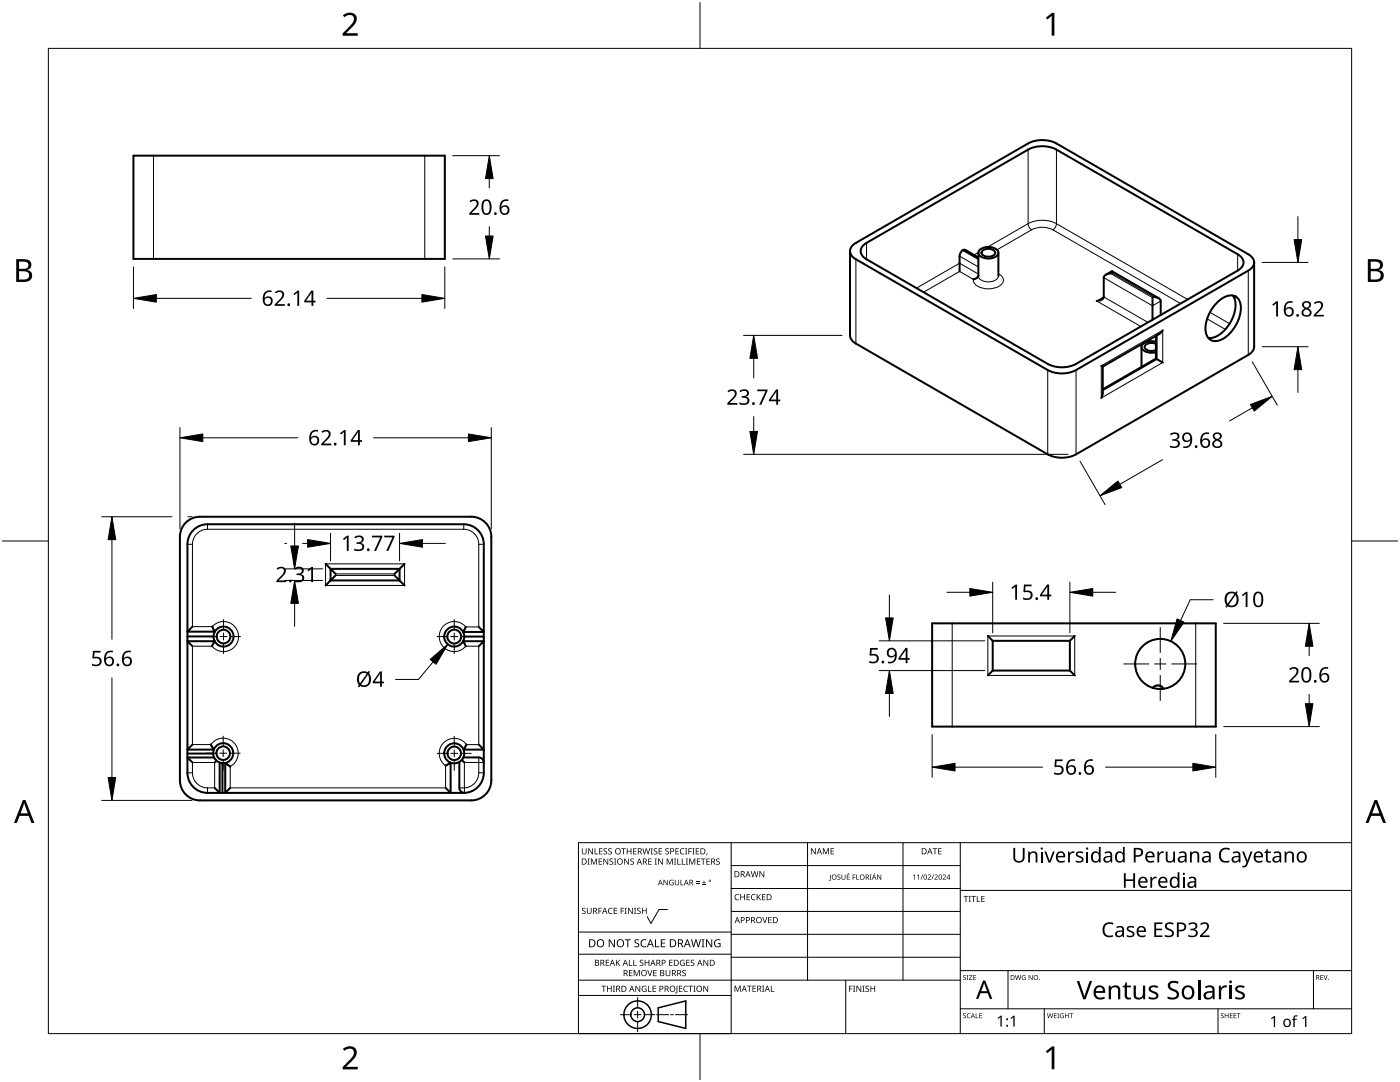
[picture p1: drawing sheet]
<svg xmlns="http://www.w3.org/2000/svg" width="279mm" height="216mm" viewBox="0 0 279 216" stroke-linecap="round" stroke-linejoin="round" font-family="sans-serif">
<g fill="none" stroke="#000" stroke-width=".4">
<path d="M26.6 31.1h62.2v20.6h-62.2zM169.6 50.1v16.8a1.93 1.93 0 0 0 1.2 1.7l38.3 22.1a6.3 6.3 0 0 0 5.7 0l34.3-19.9a2.08 2.08 0 0 0 1.2-1.6v-16.8M170.1 49.1l.7-.6 34.4-19.9a6.3 6.3 0 0 1 5.6 0l38.3 22.1a1.72 1.72 0 0 1 1.2 1.7 1.72 1.72 0 0 1-1.2 1.6l-34.3 19.8a6.3 6.3 0 0 1-5.7 0l-38.3-22.1a1.66 1.66 0 0 1-.7-2.6zM172.2 49.1l.7-.6 32.3-18.6a6.3 6.3 0 0 1 5.6 0l36.2 20.8a1.72 1.72 0 0 1 1.2 1.7 1.72 1.72 0 0 1-1.2 1.6l-32.2 18.6a6.3 6.3 0 0 1-5.7 0l-36.2-20.9a1.66 1.66 0 0 1-.7-2.6zM192.2 49.9h.4l2.7 1.5M192.2 49.9l3.1 1.8M192.2 49.9l-.5 .5-.2 .5v3.3M194.3 55.7v.1M195.3 50.4v4.7M195.3 55.1l-.5 .4-.5 .2M195.6 49.8a2.81 2.81 0 0 1 3.5 .3 .94 .94 0 0 1-.7 1.3 2.72 2.72 0 0 1-3-.6l-.1-.4zM196.1 50a1.66 1.66 0 0 1 2.5 .4 1.58 1.58 0 0 1-2.7 0z"/>
<path d="M199.3 50.4v4.7M221.7 54.6a1.33 1.33 0 0 0-1.4 .8v3.8a1.17 1.17 0 0 1-1.4 .9M221.9 54.1l-1.2 .7M221.9 54.1l9.3 5.4M221.9 54.1v.4M230 59.4v4.4M230.2 59.3a1.33 1.33 0 0 1 1.4 .8v2.8M246 59a5.1 5.1 0 0 1-.5 5.3 5.1 5.1 0 0 1-4.4 3.1M219.8 73l.3 .2M220.1 73.2v5.2l-.3 1M227.8 69.2v4M230.7 68.6a1.66 1.66 0 0 0-2.3 .6 1.66 1.66 0 0 0 2.3 .6"/>
<path d="M230.7 68.2l-.6-.1a1.97 1.97 0 0 0-2.3 1.1 2.06 2.06 0 0 0 2.6 1.1h.3M230.7 71.6l-10.6 6.1M230.7 67v4.6M230.7 71.6l1.3 .7M230.8 67v4.6l-10.7 6.2M232 65.9l-.7 .8-11.2 6.5M242.8 60.5a3.4 3.4 0 0 1 3.8-1.3 3.4 3.4 0 0 1 .8 3.9 6.7 6.7 0 0 1-4.6 5 2.1 2.1 0 0 1-2.2-2.6 7.9 7.9 0 0 1 2.2-5zM37.1 104.3a4 4 0 0 1 2.8-1.2h54.2a4 4 0 0 1 3.9 4l.1 48.6a4 4 0 0 1-4 4h-54.2a4 4 0 0 1-4-4v-48.6a4 4 0 0 1 1.2-2.8zM38.6 105.8a4 4 0 0 1 2.8-1.2h51.1a4 4 0 0 1 4.1 4v45.6a4 4 0 0 1-4 4h-51.2a4 4 0 0 1-4-4v-45.6a4 4 0 0 1 1.2-2.8zM65 112.5l2 2M66 113.5h13.7v2.3h-13.7zM67 114.8l-2 2"/>
<path d="M78.7 114.8l2 2M80.7 112.5l-2 2M37.4 127h5.2M38.4 125l-1 1h5.5l-.5-1M42.3 128.9l.5-1h-5.4l1 1M42.3 128.9h.1M42.4 125h.1M92.7 127h3.9M93 128.9h.1M93 128.9l-.6-1h4.2l-1 1M93 125.1h.1M95.6 125.1l1 1h-4.2l.6-1"/>
<path d="M186 124.4h56.6v20.6h-56.6zM197.1 126.9l1 1M198.1 127.9v5.9M198.1 127.9h15.4M198.1 133.8h15.4M198.1 133.8l-1 1M213.5 127.9v5.9M213.5 133.8l1 1M214.5 126.9l-1 1M230.1 137.3a1.26 1.26 0 0 1 2.1 .1M37.4 150.4h5.1M38.4 148.6l-1 1h5.3l-.6-1"/>
<path d="M42.7 151.2h-5.3l1 1M43.2 151.8l-.4 .4M43.8 152.2v6l-1-1M44.4 152.3v5.9M45.9 152.9h.1M45.9 152.9l-1-.6v5.9l1-1M88.9 152.8l1-.6v6l-1-1M88.9 152.8h.1M91.7 152v5.2a1 1 0 0 0 1 1M92.2 151.6l.5 .5M92.5 151.1h3.1a1 1 0 0 1 1 1M93.1 148.6h.1"/>
<path d="M95.6 148.6l1 1h-4.1l.6-1"/>
<circle cx="44.6" cy="127" r="1.37"/>
<circle cx="44.6" cy="127" r="2"/>
<circle cx="90.7" cy="127" r="1.38"/>
<circle cx="90.7" cy="127" r="2"/>
<circle cx="231.5" cy="132.5" r="5"/>
<circle cx="44.5" cy="150.3" r="1.35"/>
<circle cx="44.5" cy="150.3" r="2"/>
<circle cx="90.7" cy="150.3" r="2"/>
<circle cx="90.7" cy="150.3" r="1.35"/>
</g>
<g fill="none" stroke="#000" stroke-width=".2">
<path d="M30.6 31.1v20.6M84.8 31.1v20.6M205.2 29.9v14.7M210.8 29.9v14.7M170.8 51.7v16.9M172.9 48.5v3.2M191.5 51.1l3.8 2.2M195.3 54.7l-3.8-2.2-8.6 5M195.3 50.4l-.9 .5M199.3 54.6a1.36 1.36 0 0 1 .9 1.4 1.36 1.36 0 0 1-1.1 1.3 4.3 4.3 0 0 1-4.5-.6l-.3-.4v-.5l-2.8-1.6-7.2 4.1M199.3 55.1a2.07 2.07 0 0 1-2.7 1.1 1.44 1.44 0 0 1-1.3-1.1M205.2 44.6l.2 .7 .5 .6"/>
<path d="M205.2 44.6a6.3 6.3 0 0 1 5.6 0M205.2 44.6l-8.1 4.7M205.9 45.9l-6.9 3.9M205.9 45.9a4.7 4.7 0 0 1 4.2 0M210.1 45.9l25.5 14.7M210.8 44.6l-.2 .7-.5 .6M210.8 44.6l26.2 15.2M220.3 55.4l9.7 5.6 1.6-.9M221.7 54.6l.2-.1 8.3 4.8-.2 .1zM247 50.7v3.3M249.1 54v16.8M209.1 73.8v16.9"/>
<path d="M214.8 73.8v16.9M219.8 73l12.2-7.1v6.4l-12.2 7.1zM229.1 64.3l-8.8-5.1-1.4 .9 8.8 5M240.9 63.6l3.6 2.1M241.5 62.3l3.9 2.3M37.4 108.6h1M38.4 108.6v16.4h4a3 3 0 0 1 4.3-.1 3 3 0 0 1-.1 4.3 3 3 0 0 1-4.3-.3h-3.9v19.7h3.7a3 3 0 0 1 4.7-.3 3 3 0 0 1-.9 4.6v4.3h43v-4.4a3 3 0 0 1-.4-4.6 3 3 0 0 1 4.6 .4h2.5v-19.7h-2.6a3 3 0 0 1-4.4 .3 3 3 0 0 1 0-4.4 3 3 0 0 1 4.4 .3h2.6v-16.5M41.4 105.6a3 3 0 0 0-3 3M41.4 105.6h51.1M41.4 104.6v1M65 112.5h15.7v4.3h-15.7zM67 114.5h11.7v.3h-11.7z"/>
<path d="M92.5 104.6v1M92.6 105.6a3 3 0 0 1 3 3M95.6 108.6h1M190 124.4v20.6M197.1 126.9h17.4v7.9h-17.4zM238.6 124.4v20.6M37.4 154.2h1M38.4 154.2a3 3 0 0 0 3 3M38.4 154.2v-2h4.4v5h-1.4M41.4 157.2v1M91.7 157.2h1M92.7 157.2v1"/>
<path d="M95.6 154.2a3 3 0 0 1-2.9 3M95.6 151.1v3.1M95.6 154.2h1M96.6 152.1h-3.9v5.1"/>
</g>
<path d="M9.7 9.7h260v196.5h-260z" fill="none" stroke="#000" stroke-width=".2"/>
<path d="M139.7 .5v9.2M.5 108h9.2M269.7 108h9.2M139.7 206.2v9.2" fill="none" stroke="#000" stroke-width=".2"/>
<g fill="#000">
<path d="M68.4 3.1a1.64 1.64 0 0 1 2.8 .4 2.52 2.52 0 0 1-1.2 2.2l-.9 .9h2.3v.5h-3v-.4l1.2-1.2a1.95 1.95 0 0 0 .9-2.2 1.23 1.23 0 0 0-1.8 .1zM208.7 3.5l1.3-.9h.4v4.5h-.5v-4l-.9 .8zM68.4 209.3a1.64 1.64 0 0 1 2.8 .4 2.52 2.52 0 0 1-1.2 2.2l-.9 1h2.3v.5h-3v-.5l1.2-1.2a1.95 1.95 0 0 0 .9-2.1 1.23 1.23 0 0 0-1.8 .1zM208.7 209.8l1.3-1h.4v4.6h-.5v-4l-.9 .7z"/>
<path d="M3.2 51.7h1.3a1.28 1.28 0 0 1 1.7 1.3 1.04 1.04 0 0 1-.8 .9 1.23 1.23 0 0 1 1 1.5 1.23 1.23 0 0 1-1.6 .9h-1.6zM3.8 54.1v1.7h.9a.86 .86 0 0 0 1.1-.9 .86 .86 0 0 0-1.1-.8zM3.8 52.2v1.4h.8a.78 .78 0 0 0 1.1-.7 .78 .78 0 0 0-1.1-.7z"/>
<path d="M273 51.7h1.3a1.28 1.28 0 0 1 1.7 1.3 1.04 1.04 0 0 1-.9 .9 1.23 1.23 0 0 1 1 1.5 1.23 1.23 0 0 1-1.5 .9h-1.6zM273.6 54.1v1.7h.9a.86 .86 0 0 0 1.1-.9 .86 .86 0 0 0-1.2-.8zM273.6 52.2v1.4h.8a.78 .78 0 0 0 1-.7 .78 .78 0 0 0-1.1-.7z"/>
<path d="M4.6 159.6h.5l1.8 4.6h-.6l-.6-1.4h-1.8l-.5 1.4h-.6zM4.8 160.2l-.7 2.1h1.4z"/>
<path d="M274.3 159.6h.5l1.8 4.6h-.6l-.5-1.4h-1.8l-.6 1.4h-.6zM274.6 160.2l-.7 2.1h1.4z"/>
</g>
<g fill="none" stroke="#000" stroke-width=".2">
<path d="M145.9 168.1v38.1h-30.5v-38.1h154.3M145.9 172.7h45.7M145.9 177.3h45.7M161.2 168.1v27.5M180.2 168.1v27.5M191.6 168.1v38.1M191.6 177.7h78.1M115.4 198.6h30.5M115.4 195.6h76.2M115.4 190.4h30.5M115.4 186h30.5M127.3 199v2.1"/>
<path d="M133.2 181.5h-1.7l-1.6 2.8-.7-1.4M145.9 181.9h45.7M145.9 186.4h45.7M145.9 191h45.7M168.8 195.6v10.6M191.6 193.7h78.1M201.2 193.7v7.6M262.1 193.7v7.6M123.8 202.5h2.1M126.6 202.5h1.3M127.3 201.8v1.4M127.3 203.8v2.1"/>
<path d="M128.6 202.5h2.1M131 202.5h2.4M133.8 202.5h.6M134.8 202.5h2.4M191.6 201.3h78.1M208.4 201.3v4.9M243.1 201.3v4.9"/>
</g>
<g fill="#000">
<path d="M116.1 169.3h.2v.8a.32 .32 0 0 0 .3 .3 .32 .32 0 0 0 .3-.3v-.8h.2v.8a.47 .47 0 0 1-.5 .4 .47 .47 0 0 1-.5-.5zM117.3 171.3h.4l-.1 .1v1l.1 .1h-.4l.1-.1v-1zM117.4 169.3h.2l.6 1v-1h.1v1.2h-.1l-.7-1v1h-.1zM117.9 171.3h.3l.3 1 .4-1h.2v1.2h-.1v-1l-.4 1h-.1l-.4-1v1h-.2zM118.7 169.3h.1v1h.6v.2h-.7zM119.5 171.3h.7v.1h-.6v.4h.5v.2h-.5v.4h.6v.1h-.7zM119.6 169.3h.6v.1h-.5v.4h.5v.1h-.5v.4h.5v.2h-.6zM120.5 169.4l.4-.1h.3l-.1 .1a.25 .25 0 0 0-.4-.1 .25 .25 0 0 0 0 .4 .4 .4 0 0 1 .5 .3 .4 .4 0 0 1-.3 .5 .4 .4 0 0 1-.5-.2h.2a.27 .27 0 0 0 .4-.1 .27 .27 0 0 0-.3-.3l-.2-.2zM120.4 171.3h.2l.6 1v-1h.2v1.2h-.2l-.6-1v1h-.2zM121.4 169.4l.5-.1h.2v.1a.25 .25 0 0 0-.4-.1 .25 .25 0 0 0 0 .4 .4 .4 0 0 1 .4 .3 .4 .4 0 0 1-.2 .5 .4 .4 0 0 1-.5-.2h.1a.27 .27 0 0 0 .5-.1 .27 .27 0 0 0-.4-.3l-.2-.2zM121.7 171.4l.4-.1 .3 .1-.1 .1a.25 .25 0 0 0-.4-.1 .25 .25 0 0 0 0 .4 .4 .4 0 0 1 .5 .3 .4 .4 0 0 1-.3 .5 .4 .4 0 0 1-.5-.3l.2 .1a.27 .27 0 0 0 .4-.2 .27 .27 0 0 0-.3-.3l-.2-.2zM122.5 171.3h.5l-.2 .1v1l.2 .1h-.5l.2-.1v-1z"/>
<path d="M124 169.3h.9v.1h-.4v1.1h-.1v-1.1h-.4zM124.6 171.3h.1l.7 1v-1h.1v1.2h-.2l-.6-1v1h-.1zM125.1 169.3h.1v.5h.7v-.5h.1v1.2h-.1v-.6h-.7v.6h-.1zM125.8 171.4l.5-.1 .2 .1v.1a.25 .25 0 0 0-.4-.1 .25 .25 0 0 0 0 .4 .4 .4 0 0 1 .4 .3 .4 .4 0 0 1-.2 .5 .4 .4 0 0 1-.5-.3l.1 .1a.27 .27 0 0 0 .5-.2 .27 .27 0 0 0-.4-.3l-.2-.2zM126.4 169.3h.6v.1h-.5v.4h.5v.1h-.5v.4h.5v.2h-.6zM128.2 169.3h.2l.2 1 .3-1h.2l.2 1 .3-1h.1l-.3 1.2h-.1l-.3-1.1-.3 1.1h-.2zM129.4 171.3h.6v.1h-.5v.4h.5v.2h-.5v.4h.5v.1h-.6zM129.8 169.3h.5l-.2 .1v1l.2 .1h-.5l.2-.1v-1zM130.7 171.3h.4l-.1 .1v1l.1 .1h-.4l.1-.1v-1zM130.5 169.4l.4-.1h.3l-.1 .1a.25 .25 0 0 0-.4-.1 .25 .25 0 0 0 0 .4 .4 .4 0 0 1 .5 .3 .4 .4 0 0 1-.3 .5 .4 .4 0 0 1-.5-.2h.2a.27 .27 0 0 0 .4-.1 .27 .27 0 0 0-.3-.3l-.2-.2zM131.4 169.3h.7v.1h-.5v.4h.5v.1h-.5v.4h.5v.2h-.7zM131.3 171.3h.2l.7 1-.1-1h.2v1.2h-.2l-.6-1v1h-.2z"/>
<path d="M132.4 175.6h.2l.6 .9v-.9h.1v1h-.2l-.6-.9v.9h-.1zM132.8 169.4l.4-.1h.3l-.1 .1a.25 .25 0 0 0-.3-.1 .25 .25 0 0 0 0 .4 .4 .4 0 0 1 .4 .3 .4 .4 0 0 1-.3 .5 .4 .4 0 0 1-.4-.2h.1a.27 .27 0 0 0 .5-.1 .27 .27 0 0 0-.4-.3l-.2-.2zM133.1 171.3h.2l.4 1 .4-1h.2v1.2h-.2v-1l-.4 1h-.1l-.4-1v1h-.1zM133.7 175.7l.5-.2 .2 .1v.1a.45 .45 0 0 0-.7 .4 .45 .45 0 0 0 .6 .4v-.3h-.2v-.1h.3v.5a.6 .6 0 0 1-.8-.1 .6 .6 0 0 1 .1-.8zM134.5 171.3h.4l-.1 .1v1l.1 .1h-.4l.2-.1v-1zM135.2 171.3h.1v1.1h.6v.1h-.7zM134.8 169.3h.7v.1h-.6v.4h.5v.1h-.5v.4h.6v.2h-.7zM134.7 175.6h.1v.7a.28 .28 0 0 0 .3 .2 .28 .28 0 0 0 .3-.2v-.7h.1v.7a.42 .42 0 0 1-.4 .4 .42 .42 0 0 1-.4-.4zM135.8 175.6h.1v.9h.5v.1h-.6zM136.1 171.3h.1v1.1h.6v.1h-.7zM135.8 169.4l.5-.2 .3 .1-.1 .1a.49 .49 0 0 0-.7 .5 .49 .49 0 0 0 .8 .4 .52 .52 0 0 1-.7 .1 .52 .52 0 0 1-.2-.6zM136.7 169.3h.5l-.2 .1v1l.2 .1h-.5l.2-.1v-1z"/>
<path d="M136.9 171.3h.4l-.1 .1v1l.1 .1h-.4l.1-.1v-1zM137.4 169.3h.7v.1h-.6v.4h.5v.2h-.5v.5h-.1zM137.5 171.3h.3l.3 1 .4-1h.3v1.2h-.2v-1l-.4 1h-.1l-.4-1v1h-.2zM138.2 169.3h.4l-.1 .1v1l.1 .1h-.4l.1-.1v-1zM138.9 176.2h.7v.1h-.7zM138.9 175.9h.7v.1h-.7zM138.9 169.3h.6v.1h-.5v.4h.5v.1h-.5v.4h.5v.2h-.6zM139.1 171.3h.7v.1h-.6v.4h.5v.2h-.5v.4h.6v.1h-.7zM140.1 176.5h.8v.1h-.8zM139.9 171.3h.9v.1h-.4v1.1h-.1v-1.1h-.4zM140.4 175.7h.2v.3h.3v.2h-.3v.3h-.2v-.3h-.3v-.2h.3zM141 170.3h.2l-.3 .4z"/>
<path d="M141 171.3h.7v.1h-.6v.4h.5v.2h-.5v.4h.6v.1h-.7zM143 171.4l.4-.1 .2 .1v.1a.25 .25 0 0 0-.4-.1 .25 .25 0 0 0 0 .4 .4 .4 0 0 1 .5 .3 .4 .4 0 0 1-.3 .5 .4 .4 0 0 1-.5-.3l.2 .1a.27 .27 0 0 0 .4-.2 .27 .27 0 0 0-.3-.3l-.3-.2zM146.8 178.6l.4-.2 .3 .1v.1a.49 .49 0 0 0-.7 .4 .49 .49 0 0 0 .7 .5 .52 .52 0 0 1-.7 0 .52 .52 0 0 1-.2-.6zM147.7 178.4h.2v.5h.6v-.5h.2v1.2h-.2v-.5h-.6v.5h-.2zM149 178.4h.7v.1h-.5v.4h.4v.2h-.4v.4h.5v.1h-.7zM150 178.6l.5-.2 .3 .1-.1 .1a.49 .49 0 0 0-.7 .4 .49 .49 0 0 0 .8 .5 .52 .52 0 0 1-.7 0 .52 .52 0 0 1-.2-.6zM149.8 173.8h.2l.2 1.1 .3-1.1h.2l.3 1.1 .2-1.1h.2l-.3 1.2h-.2l-.3-1-.3 1h-.1zM151 178.4h.2v.6l.5-.6h.2l-.5 .5 .5 .7h-.2l-.4-.6-.1 .6h-.2zM151.6 173.8h.1l.7 1v-1h.1v1.2h-.2l-.6-1v1h-.1zM152.1 178.4h.7v.1h-.6v.4h.5v.2h-.5v.4h.6v.1h-.7zM161.8 169.3h.2l.7 1v-1h.1v1.2h-.2l-.6-1v1h-.2zM164.2 169.3h.2l.4 .9 .4-.9h.2v1.2h-.1v-1.1l-.4 1.1h-.1l-.4-1.1v1.1h-.2z"/>
<path d="M165.7 174.5h.1v1.1l-.3 .2-.1-.1 .3-.1zM165.8 169.3h.6v.1h-.5v.4h.5v.1h-.5v.4h.5v.2h-.6zM167.2 174.6l.3-.1 .2 .1v.1a.24 .24 0 0 0-.3-.1 .24 .24 0 0 0-.1 .3 .24 .24 0 0 0 .3 .1 .32 .32 0 0 1 0 .5 .32 .32 0 0 1-.5-.1h.1a.26 .26 0 0 0 .3 .1 .26 .26 0 0 0 .1-.4 .26 .26 0 0 0-.3-.1zM167.9 174.5h.2v.7a.26 .26 0 0 0 .2 .2 .26 .26 0 0 0 .3-.2v-.7h.1v.7a.39 .39 0 0 1-.4 .3 .39 .39 0 0 1-.4-.3zM169.3 174.2h.2l-.3 .2zM169 174.5h.6v.1h-.5v.3h.4v.2h-.4v.3h.5v.1h-.6zM170.2 174.5h.5v.1h-.4v.4h.4v.1h-.4v.4h-.1zM170.9 174.5h.1v.9h.5v.1h-.6zM173.6 174.5h.3l-.1 .1v.8l.1 .1h-.3l.1-.1v-.8zM174.5 174.2h.2l-.3 .2zM175.1 174.5h.1l.5 .9v-.9h.2v1h-.2l-.5-.8v.8h-.1zM182.2 174.7l.4-.2v1h-.1v-.9l-.2 .2z"/>
<path d="M183 174.7l.4-.2v1h-.1v-.9l-.2 .2zM184.1 174.5h.1l-.3 1h-.2zM185.1 174.6a.37 .37 0 0 1 .6 0 .37 .37 0 0 1-.2 .6l-.2 .2h.5v.1h-.7l.3-.4a.27 .27 0 0 0 .3-.3 .27 .27 0 0 0-.4-.2zM186.3 174.5h.1l-.4 1h-.1zM186.1 169.3h.9v.1h-.3v1.1h-.2v-1.1h-.4zM186.5 174.6a.37 .37 0 0 1 .6 0 .37 .37 0 0 1-.2 .6l-.3 .2h.6v.1h-.7l.2-.4a.27 .27 0 0 0 .3-.3 .27 .27 0 0 0-.3-.2zM187.2 169.3h.7v.1h-.5v.4h.5v.1h-.5v.4h.5v.2h-.7zM188.1 174.6a.37 .37 0 0 1 .6 0 .37 .37 0 0 1-.2 .6l-.2 .2h.5v.1h-.7l.3-.4a.27 .27 0 0 0 .3-.3 .27 .27 0 0 0-.4-.2zM192.3 178.8h.9v.1h-.3v1.1h-.2v-1.1h-.4zM193.3 178.8h.5l-.2 .1v1l.2 .1h-.5l.2-.1v-1zM193.8 178.8h1v.1h-.4v1.1h-.2v-1.1h-.4zM194.9 178.8h.2v1.1h.5v.1h-.7z"/>
<path d="M195.8 178.8h.7v.1h-.5v.4h.5v.1h-.5v.5h.5v.1h-.7zM202.2 169.2h.4v1.9a.76 .76 0 0 0 .8 .7 .76 .76 0 0 0 .7-.7v-1.9h.4v1.9a1.12 1.12 0 0 1-1.1 1 1.12 1.12 0 0 1-1.2-1zM205.2 169.9h.3v.3a.83 .83 0 0 1 1-.3 .83 .83 0 0 1 .5 .8v1.4h-.3v-1.4a.59 .59 0 0 0-.7-.5 .59 .59 0 0 0-.4 .8v1.1h-.4zM208.4 169.9h.4l.6 1.9 .7-1.9h.4l-.8 2.2h-.4zM213.1 169.9h.3l.1 .4 .4-.4h.5v.3l-.5 .1-.3 .3-.1 1.5h-.4zM214.8 170.1a1.29 1.29 0 0 1 1.4-.1l-.1 .3-.5-.1a.35 .35 0 0 0-.5 .1 .35 .35 0 0 0 .3 .5h.2a.66 .66 0 0 1 .6 .8 .66 .66 0 0 1-.8 .5l-.7-.1v-.3l.7 .2 .4-.2v-.3l-.4-.3a.65 .65 0 0 1-.6-1zM224.3 174.2h.4v1.3h1.5v-1.3h.3v3h-.3v-1.4h-1.5v1.4h-.4zM229.6 175h.3v.4l.4-.4 .6-.1-.1 .4h-.5l-.3 .3-.1 1.6h-.3zM231 169.9h.3v.4l.4-.4h.6l-.1 .3-.5 .1-.3 .3-.1 1.5h-.3zM232.6 169.9h.4v1.4a.59 .59 0 0 0 .7 .5 .59 .59 0 0 0 .4-.7v-1.2h.4v2.2h-.3v-.3a.84 .84 0 0 1-1 .3 .84 .84 0 0 1-.6-.8zM237.5 169.9h.3v.3a.83 .83 0 0 1 .9-.3 .83 .83 0 0 1 .6 .8v1.4h-.3v-1.4a.59 .59 0 0 0-.7-.5 .59 .59 0 0 0-.5 .8v1.1h-.3zM243.6 169.6a1.63 1.63 0 0 1 1.9-.3l-.2 .3a1.14 1.14 0 0 0-1.4 .2 1.14 1.14 0 0 0-.2 1.3 1.11 1.11 0 0 0 1.7 .6v.3a1.5 1.5 0 0 1-1.9-.3 1.5 1.5 0 0 1-.1-1.9z"/>
<path d="M247.9 169.9h.4l.6 1.9 .7-1.9h.4l-1 2.5a.84 .84 0 0 1-1.1 .6v-.2l.6-.1 .3-.6zM252.8 169.4h.2v.5h.6v.3h-.6v1.3l.2 .3h.4v.3a.67 .67 0 0 1-1-.6v-1.3h-.3v-.2l.3-.1zM256.4 169.9h.3v.3a.83 .83 0 0 1 .9-.3 .83 .83 0 0 1 .6 .8v1.4h-.3v-1.4a.59 .59 0 0 0-.8-.5 .59 .59 0 0 0-.4 .8v1.1h-.3zM116.2 181.3l.4-.2 .3 .1-.1 .1a.25 .25 0 0 0-.4-.1 .25 .25 0 0 0 0 .4 .4 .4 0 0 1 .5 .3 .4 .4 0 0 1-.3 .5 .4 .4 0 0 1-.5-.2h.2a.27 .27 0 0 0 .4-.1 .27 .27 0 0 0-.3-.3l-.2-.2zM117.1 181.1h.2v.8a.32 .32 0 0 0 .3 .3 .32 .32 0 0 0 .3-.3v-.8h.2v.8a.47 .47 0 0 1-.5 .5 .47 .47 0 0 1-.5-.5zM119.4 181.1h.7v.2h-.5v.4h.5v.1h-.5v.6h-.2zM120 196.7h1v.1h-.4v1.1h-.2v-1.1h-.4zM120.9 191.5h.7v.1h-.6v.4h.5v.2h-.5v.4h.6v.1h-.7zM121.5 181.3l.4-.2 .4 .1-.1 .1a.49 .49 0 0 0-.7 .5 .49 .49 0 0 0 .7 .4 .52 .52 0 0 1-.6 .1 .52 .52 0 0 1-.3-.6zM121.1 196.7h.2v.5h.6v-.5h.2v1.2h-.2v-.6h-.6v.6h-.2zM121.5 187.4h.2l.9 1.3v-1.3h.1v1.6h-.2l-.8-1.3v1.3h-.2zM122.3 196.7h.4l-.1 .1v1l.1 .1h-.4l.2-.1v-1z"/>
<path d="M122.5 181.1h.7v.2h-.6v.4h.5v.1h-.5v.4h.6v.2h-.7zM122.9 191.5h.2v.6l.5-.6h.2l-.5 .5 .5 .7h-.2l-.4-.6-.1 .6h-.2zM123.9 181.1h.6v.2h-.5v.4h.5v.1h-.5v.6h-.1zM124.7 181.1h.4l-.2 .2v.9l.2 .2h-.4l.1-.2v-.9zM124.7 187.4h1.2v.2h-.5v1.4h-.2v-1.4h-.5zM125.5 191.5h.2v1.1h.5v.1h-.7zM125.5 193.6h.7v.1h-.5v.4h.5v.1h-.5v.4h.5v.2h-.7zM125.3 181.1h.2l.7 1.1-.1-1.1h.2v1.3h-.2l-.6-1v1h-.2zM126.4 191.5h.1v1.1h.6v.1h-.7zM126.5 181.1h.5l-.2 .2v.9l.2 .2h-.5l.2-.2v-.9zM126.5 193.6h.2l.4 1 .4-1h.2v1.2h-.2v-1.1l-.4 1.1h-.1l-.4-1.1v1.1h-.1zM126.7 187.6l.3-.2 .6 .1-.2 .1a.33 .33 0 0 0-.6 .2 .33 .33 0 0 0 .4 .4 .47 .47 0 0 1 .4 .6 .47 .47 0 0 1-.7 .2h-.3v-.2h.2a.35 .35 0 0 0 .6-.2 .35 .35 0 0 0-.5-.4l-.3-.2z"/>
<path d="M126.8 196.7h.2l.6 1v-1h.2v1.2h-.2l-.7-1 .1 1h-.2zM127.2 181.3l.4-.2 .3 .1-.1 .1a.25 .25 0 0 0-.4-.1 .25 .25 0 0 0 0 .4 .4 .4 0 0 1 .5 .3 .4 .4 0 0 1-.3 .5 .4 .4 0 0 1-.5-.2h.2a.27 .27 0 0 0 .4-.1 .27 .27 0 0 0-.3-.3l-.2-.2zM127.7 191.6l.4-.1 .3 .1-.1 .1a.25 .25 0 0 0-.3-.1 .25 .25 0 0 0 0 .4 .4 .4 0 0 1 .4 .3 .4 .4 0 0 1-.3 .5 .4 .4 0 0 1-.4-.3l.1 .1a.27 .27 0 0 0 .5-.2 .27 .27 0 0 0-.4-.3l-.2-.2zM128 187.6l.6-.2 .4 .1-.1 .2a.63 .63 0 0 0-.9 .5 .63 .63 0 0 0 1 .6v.2a.83 .83 0 0 1-1.1-.3 .83 .83 0 0 1 .1-1.1zM128.2 196.8l.6-.1 .2 .1v.1a.5 .5 0 0 0-.8 .4 .5 .5 0 0 0 .7 .5v-.4h-.3v-.1h.4v.6a.66 .66 0 0 1-.8-.2 .66 .66 0 0 1 0-.9zM128.1 181.1h.2v.6h.6v-.6h.2v1.3h-.2v-.6h-.6v.6h-.2zM129.2 193.6h.1l.4 1 .3-1h.2l-.4 1.2h-.2zM129.3 196.7h.2v1.1h.5v.1h-.7zM128.7 191.5h.1v.5h.6v-.5h.2v1.2h-.2v-.5h-.6v.5h-.1zM130.7 187.4h.2v1.4h.7v.2h-.9zM130.2 196.7h.7v.1h-.5v.4h.5v.1h-.5v.5h.5v.1h-.7zM130.4 193.6h.6v.1h-.5v.4h.5v.1h-.5v.4h.5v.2h-.6z"/>
<path d="M131.9 187.4h.9v.2h-.7v.5h.6v.2h-.6v.5h.7v.2h-.9zM132.8 193.6h.2v.7a.32 .32 0 0 0 .3 .4 .32 .32 0 0 0 .3-.4v-.7h.2v.7a.47 .47 0 0 1-.5 .5 .47 .47 0 0 1-.5-.5zM133.5 191.5h.7v.1h-.5v.4h.5v.2h-.5v.4h.5v.1h-.7zM135 196.7h.2v1.3l-.1 .2h-.3l-.1-.1 .3-.2zM135.5 196.7h.7v.1h-.5v.4h.4v.1h-.4v.5h.5v.1h-.7zM135.8 191.7l.5-.2 .4 .1-.1 .1a.5 .5 0 0 0-.8 .4 .5 .5 0 0 0 .7 .5v-.4h-.2v-.1h.4v.6a.66 .66 0 0 1-.9-.1 .66 .66 0 0 1 0-.9zM136.2 193.7l.4-.2 .3 .1-.1 .1a.25 .25 0 0 0-.4-.1 .25 .25 0 0 0 0 .4 .4 .4 0 0 1 .5 .3 .4 .4 0 0 1-.3 .5 .4 .4 0 0 1-.5-.2h.2a.27 .27 0 0 0 .5-.1 .27 .27 0 0 0-.4-.3l-.2-.2zM136.5 196.8l.5-.1 .3 .1-.1 .1a.49 .49 0 0 0-.7 .4 .49 .49 0 0 0 .8 .4 .52 .52 0 0 1-.7 .1 .52 .52 0 0 1-.2-.6zM137 191.5h.6v.1h-.5v.4h.5v.2h-.5v.4h.5v.1h-.6zM137.4 196.7h.9v.1h-.4v1.1h-.1v-1.1h-.4zM137.9 191.6l.4-.1 .3 .1-.1 .1a.25 .25 0 0 0-.4-.1 .25 .25 0 0 0 0 .4 .4 .4 0 0 1 .5 .3 .4 .4 0 0 1-.3 .5 .4 .4 0 0 1-.5-.3l.2 .1a.27 .27 0 0 0 .4-.2 .27 .27 0 0 0-.3-.3l-.2-.2zM138.4 196.7h.4l-.1 .1v1l.1 .1h-.4l.1-.1v-1z"/>
<path d="M137.9 187.4h.2l.3 1.4 .4-1.4h.2l.4 1.4 .3-1.4h.2l-.4 1.6h-.2l-.4-1.3-.4 1.3h-.2zM140 187.4h.6l-.2 .2v1.3l.2 .1h-.6l.2-.1v-1.3zM140.4 196.7h.1l.7 1v-1h.1v1.2h-.1l-.7-1v1h-.1zM140.4 191.5h.2l.6 1v-1h.1v1.2h-.1l-.7-1v1h-.1zM140.9 187.4h.2l.9 1.3v-1.3h.1v1.6h-.2l-.8-1.3v1.3h-.2zM142.7 187.6l.7-.2 .4 .1-.1 .2a.65 .65 0 0 0-1 .5 .65 .65 0 0 0 .9 .6v-.4h-.3v-.2h.5v.7a.86 .86 0 0 1-1.1-.1 .86 .86 0 0 1 0-1.2zM146.6 196.7h.2l.4 1 .4-1h.2v1.2h-.1v-1.1l-.4 1.1h-.2l-.4-1.1v1.1h-.1zM149.1 196.7h.9v.1h-.4v1.1h-.1v-1.1h-.4zM150.2 196.7h.7v.1h-.6v.4h.5v.1h-.5v.5h.6v.1h-.7zM152.1 183h.2l.3 1 .4-1h.1l-.4 1.2h-.1zM152.1 196.7h.4l-.1 .1v1l.1 .1h-.4l.1-.1v-1zM153.8 196.7h.2v1.1h.5v.1h-.7z"/>
<path d="M153.3 183h.7v.1h-.5v.4h.5v.1h-.5v.5h.5v.1h-.7zM169.5 196.7h.6v.1h-.5v.5h.5v.1h-.5v.5h-.1zM170.2 196.7h.5l-.2 .1v1l.2 .1h-.5l.2-.1v-1zM170.9 196.7h.2l.6 1v-1h.2v1.2h-.2l-.6-1v1h-.2zM172.1 196.7h.5l-.2 .1v1l.2 .1h-.5l.2-.1v-1zM172.8 196.8l.4-.1h.2v.2a.25 .25 0 0 0-.4-.1 .25 .25 0 0 0 0 .4 .4 .4 0 0 1 .5 .3 .4 .4 0 0 1-.3 .4 .4 .4 0 0 1-.5-.2l.2 .1a.27 .27 0 0 0 .4-.2 .27 .27 0 0 0-.3-.3l-.3-.2zM173.7 196.7h.2v.5h.6v-.5h.2v1.2h-.2v-.6h-.6v.6h-.2zM192.2 194.7l.4-.1h.2l-.1 .1a.24 .24 0 0 0-.3 0 .24 .24 0 0 0-.1 .3 .24 .24 0 0 0 .4 .1 .31 .31 0 0 1 0 .4 .31 .31 0 0 1-.5-.1 .24 .24 0 0 0 .3 .1 .24 .24 0 0 0 .1-.3l-.4-.3zM192.9 194.6h.4l-.1 .1v.7l.1 .1h-.4l.1-.1v-.7zM193.4 194.6h.6l-.5 .8h.6v.1h-.7l.5-.8h-.5zM194.2 194.6h.6v.1h-.4v.3h.4v.1h-.4v.3h.4v.1h-.6zM202.6 194.6h.1l.2 .8 .2-.8h.2l.2 .8 .2-.8h.1l-.2 .9h-.2l-.2-.8-.2 .8h-.2z"/>
<path d="M204 194.7l.4-.1h.3l-.1 .1a.4 .4 0 0 0-.6 .4 .4 .4 0 0 0 .6 .3v-.3l-.2-.1h.3v.5a.53 .53 0 0 1-.7-.1 .53 .53 0 0 1 0-.7zM205.3 194.6h.1l.6 .8v-.8h.1v.9h-.2l-.5-.8v.8h-.1zM214.9 195.8h.5l1 3.1 1.1-3.1h.5l-1.3 3.6h-.5zM220.4 184.4a1.63 1.63 0 0 1 1.8-.2l-.1 .3a1.14 1.14 0 0 0-1.4 .1 1.14 1.14 0 0 0-.2 1.4 1.11 1.11 0 0 0 1.6 .6v.3a1.5 1.5 0 0 1-1.8-.3 1.5 1.5 0 0 1-.1-1.9zM221.3 196.7h.3l.1 .3a1.04 1.04 0 0 1 1.1-.3 1.04 1.04 0 0 1 .8 .9v1.8h-.5v-1.8a.73 .73 0 0 0-.9-.6 .73 .73 0 0 0-.5 1v1.4h-.4zM224.6 196h.3v.7h.8v.3h-.8v1.6a.51 .51 0 0 0 .3 .5 .51 .51 0 0 0 .5-.1v.4a.83 .83 0 0 1-1.2-.8v-1.6h-.4v-.2l.4-.2zM225 185a1.29 1.29 0 0 1 1.4-.1l-.1 .3-.5-.1a.35 .35 0 0 0-.6 .1 .35 .35 0 0 0 .4 .5h.2a.66 .66 0 0 1 .6 .8 .66 .66 0 0 1-.9 .5l-.6-.1v-.3l.7 .1 .4-.1v-.4l-.5-.2a.65 .65 0 0 1-.5-1zM226.2 196.7h.5v1.7a.73 .73 0 0 0 .9 .7 .73 .73 0 0 0 .5-1v-1.4h.4v2.7h-.3l-.1-.4a1.05 1.05 0 0 1-1.1 .4 1.05 1.05 0 0 1-.8-.9zM229.4 196.9a1.61 1.61 0 0 1 1.7-.1l-.1 .4-.9-.2-.4 .2a.75 .75 0 0 0 .8 .7 .81 .81 0 0 1 .7 1 .81 .81 0 0 1-1.1 .5l-.9-.1v-.4a1.08 1.08 0 0 0 1.6-.1 .79 .79 0 0 0-.9-.7 .73 .73 0 0 1-.5-1.2zM230.4 184.1h1.6v.3h-1.3v.9h1.2v.3h-1.2v1.1h1.3v.3h-1.6zM232.6 184.3a1.38 1.38 0 0 1 1.6-.1l-.1 .3-.4-.1a.52 .52 0 0 0-.7 0 .52 .52 0 0 0 0 .7l.4 .2a.9 .9 0 0 1 .9 1.1 .9 .9 0 0 1-1.3 .6l-.6-.1v-.4a1.04 1.04 0 0 0 1.5-.2 1.04 1.04 0 0 0-1-.8 .77 .77 0 0 1-.3-1.2zM233.2 196.1a1.72 1.72 0 0 1 2-.2l-.1 .4a1.06 1.06 0 0 0-1.6 .2 1.37 1.37 0 0 0 1.3 1.1 1.02 1.02 0 0 1 .4 1.3 1.02 1.02 0 0 1-1.2 .5l-1-.1v-.5a1.29 1.29 0 0 0 1.8-.2 1.11 1.11 0 0 0-1-1 .99 .99 0 0 1-.6-1.5z"/>
<path d="M237.1 184.3a1.01 1.01 0 0 1 1.1-.3 1.01 1.01 0 0 1 .7 .9l-.2 .4-.3 .1a.78 .78 0 0 1 .7 .9 .78 .78 0 0 1-.9 .7l-1.1-.1v-.4a1.04 1.04 0 0 0 1.6-.2 .72 .72 0 0 0-1.1-.7v-.3a.65 .65 0 0 0 .7 0 .65 .65 0 0 0 .2-.8l-.4-.2-.8 .3zM239.5 184.4a.97 .97 0 0 1 1.1-.4 .97 .97 0 0 1 .7 1l-.3 .5-1.1 1.2h1.5v.3h-1.9v-.3l1-1.1a.69 .69 0 0 0 .4-.6 .69 .69 0 0 0-.4-.7l-.8 .3zM243.2 196.7h.4l.1 .5 .1-.2a.96 .96 0 0 1 1-.4v.5h-.5a.87 .87 0 0 0-.6 .8v1.5h-.5zM246.7 196.9a1.61 1.61 0 0 1 1.7-.1l-.2 .4-.8-.2-.5 .2a.75 .75 0 0 0 .9 .7 .81 .81 0 0 1 .6 1 .81 .81 0 0 1-1 .5l-.9-.1v-.4a1.08 1.08 0 0 0 1.5-.1 .79 .79 0 0 0-.8-.7 .73 .73 0 0 1-.5-1.2zM263.5 194.6h.6v.1h-.5v.3h.4v.1h-.4v.3h.5v.1h-.6zM264.1 194.6h.2l.2 .8 .3-.8h.2l-.4 .9h-.1zM192.2 202.3l.4-.1h.2l-.1 .1a.24 .24 0 0 0-.3 0 .24 .24 0 0 0-.1 .3 .24 .24 0 0 0 .4 .1 .31 .31 0 0 1 0 .5 .31 .31 0 0 1-.5-.2 .24 .24 0 0 0 .3 .1 .24 .24 0 0 0 .1-.3l-.4-.2zM193.1 202.3l.3-.1h.3l-.1 .1a.39 .39 0 0 0-.5 .4 .39 .39 0 0 0 .5 .3 .46 .46 0 0 1-.6 0 .46 .46 0 0 1 .1-.7zM194.7 202.2h.1v.8h.5v.2h-.6zM195.4 202.2h.6v.1h-.4v.3h.4v.1h-.4v.4h.4v.1h-.6zM199.1 203.1l.6-.4h.2v2.1h-.2v-1.9l-.5 .4zM201.7 203.1l.6-.4h.2v2.1h-.3v-1.9l-.4 .4z"/>
<path d="M209 202.2h.1l.2 .8 .2-.8h.1l.3 .8 .2-.8h.1l-.3 1h-.1l-.2-.9-.3 .9h-.1zM210.3 202.2h.6v.1h-.4v.3h.3v.1h-.3v.4h.4v.1h-.6zM211 202.2h.4l-.2 .1v.8l.2 .1h-.4l.1-.1v-.8zM211.6 202.3l.7-.1-.1 .1a.4 .4 0 0 0-.6 .4 .4 .4 0 0 0 .6 .3v-.2l-.2-.2h.3v.5a.53 .53 0 0 1-.7-.1 .53 .53 0 0 1 0-.7zM212.5 202.2h.2v.4h.5v-.4h.1v1h-.1v-.5h-.5v.5h-.2zM213.4 202.2h.8v.1h-.3v.9h-.2v-.9h-.3zM243.7 202.3l.3-.1h.2v.1a.24 .24 0 0 0-.3 0 .24 .24 0 0 0-.1 .3 .24 .24 0 0 0 .3 .1 .31 .31 0 0 1 0 .5 .31 .31 0 0 1-.5-.2 .24 .24 0 0 0 .4 .1 .24 .24 0 0 0 0-.3l-.3-.2zM244.4 202.2h.2v.4h.5v-.4h.1v1h-.1v-.5h-.5v.5h-.2zM245.4 202.2h.6v.1h-.4v.3h.4v.1h-.4v.4h.4v.1h-.6zM246.2 202.2h.5v.1h-.4v.3h.4v.1h-.4v.4h.4v.1h-.5zM246.8 202.2h.8v.1h-.3v.9h-.2v-.9h-.3zM253.7 203.2l.6-.5h.2v2.2h-.3v-1.9l-.4 .4z"/>
<path d="M258.2 202.7l.3-.1h.5l-.1 .3-.4-.1-.1 .2v.3h.4v.2h-.4v1.4h-.3v-1.4h-.3l.3-.2zM259.9 203.2l.6-.5h.2v2.2h-.2v-1.9l-.5 .4z"/>
<path d="M116.1 171.3h.4a.61 .61 0 0 1 .6 .6 .61 .61 0 0 1-.6 .6h-.4zM116.3 171.4v1h.1a.48 .48 0 0 0 .5-.5 .48 .48 0 0 0-.4-.5z"/>
<path d="M122.7 169.9a.61 .61 0 0 1 1.2 0 .61 .61 0 0 1-1.2 0zM122.9 169.9a.45 .45 0 0 0 .9 0 .45 .45 0 0 0-.9 0z"/>
<path d="M123.1 171.9a.61 .61 0 0 1 1.2 0 .61 .61 0 0 1-1.2 0zM123.3 171.9a.45 .45 0 0 0 .9 0 .45 .45 0 0 0-.9 0z"/>
<path d="M127.3 169.3h.3a.35 .35 0 0 1 .5 .2 .35 .35 0 0 1-.3 .4l.4 .6h-.2l-.3-.5h-.3v.5h-.1zM127.4 169.4v.4h.2a.23 .23 0 0 0 .3-.2 .23 .23 0 0 0-.3-.2z"/>
<path d="M127.5 171.3h.2l.4 1.2h-.1l-.2-.4h-.4l-.2 .4h-.1zM127.6 171.5l-.2 .5h.4z"/>
<path d="M128.3 171.3h.3a.35 .35 0 0 1 .5 .2 .35 .35 0 0 1-.3 .5l.4 .5h-.2l-.3-.5h-.2v.5h-.2zM128.5 171.4v.5h.1a.23 .23 0 0 0 .3-.2 .23 .23 0 0 0-.3-.3z"/>
<path d="M131.7 175.5h.1l.5 1.1h-.2l-.1-.3h-.4l-.2 .3h-.1zM131.8 175.7l-.2 .5h.3z"/>
<path d="M133.8 169.3h.3a.41 .41 0 0 1 .4 .5 .41 .41 0 0 1-.6 .2v.5h-.1zM133.9 169.4v.5a.29 .29 0 0 0 .5-.3 .29 .29 0 0 0-.5-.2z"/>
<path d="M136.9 175.5h.1l.4 1.1h-.1l-.1-.3h-.5l-.1 .3h-.1zM137 175.7l-.2 .5h.3z"/>
<path d="M137.6 175.6h.3a.31 .31 0 0 1 .4 .2 .31 .31 0 0 1-.2 .4l.3 .4h-.2l-.3-.4h-.2v.4h-.1zM137.7 175.7v.4h.2a.21 .21 0 0 0 .2-.2 .21 .21 0 0 0-.2-.2z"/>
<path d="M139.8 169.3h.4a.61 .61 0 0 1 .6 .6 .61 .61 0 0 1-.7 .6h-.3zM140 169.4v.9h.1a.48 .48 0 0 0 .5-.4 .48 .48 0 0 0-.4-.5z"/>
<path d="M141.4 175.8a.25 .25 0 0 1 .5 0 .25 .25 0 0 1-.5 0zM141.5 175.8a.15 .15 0 0 0 .3 0 .15 .15 0 0 0-.3 0z"/>
<path d="M141.9 171.3h.4a.35 .35 0 0 1 .4 .2 .35 .35 0 0 1-.2 .5l.3 .5h-.2l-.3-.5h-.2v.5h-.2zM142.1 171.4v.5h.2a.23 .23 0 0 0 .2-.2 .23 .23 0 0 0-.3-.3z"/>
<path d="M146.6 173.8h.4a.61 .61 0 0 1 .6 .6 .61 .61 0 0 1-.7 .6h-.3zM146.7 174v.9h.2a.48 .48 0 0 0 .5-.5 .48 .48 0 0 0-.5-.4z"/>
<path d="M147.8 173.8h.4a.35 .35 0 0 1 .4 .3 .35 .35 0 0 1-.2 .4l.3 .5h-.2l-.3-.5h-.2v.5h-.2zM148 174v.4h.2a.23 .23 0 0 0 .3-.2 .23 .23 0 0 0-.3-.2z"/>
<path d="M149.2 173.8h.1l.5 1.2h-.1l-.2-.3h-.5l-.1 .3h-.2zM149.3 174l-.2 .5h.4z"/>
<path d="M153 178.4h.4a.61 .61 0 0 1 .6 .6 .61 .61 0 0 1-.6 .6h-.4zM153.2 178.5v1h.1a.48 .48 0 0 0 .5-.5 .48 .48 0 0 0-.4-.5z"/>
<path d="M163.4 169.2h.2l.5 1.3h-.2l-.2-.4h-.4l-.2 .4h-.1zM163.5 169.4l-.2 .6h.4z"/>
<path d="M165.9 175a.51 .51 0 0 1 1 0 .51 .51 0 0 1-1 0zM166.1 175a.4 .4 0 0 0 .8 0 .4 .4 0 0 0-.8 0z"/>
<path d="M171.5 175a.51 .51 0 0 1 1 0 .51 .51 0 0 1-1 0zM171.7 175a.4 .4 0 0 0 .8 0 .4 .4 0 0 0-.8 0z"/>
<path d="M172.8 174.5h.3a.29 .29 0 0 1 .3 .2 .29 .29 0 0 1-.2 .4l.3 .4h-.2l-.2-.4h-.2v.4h-.1zM172.9 174.6v.4h.2a.2 .2 0 0 0 .2-.2 .2 .2 0 0 0-.3-.2z"/>
<path d="M174.4 174.5h.1l.4 1h-.1l-.1-.3h-.4l-.2 .3h-.1zM174.5 174.6l-.2 .5h.3z"/>
<path d="M184 169.3h.3a.61 .61 0 0 1 .6 .6 .61 .61 0 0 1-.6 .6h-.3zM184.1 169.4v.9h.2a.48 .48 0 0 0 .5-.4 .48 .48 0 0 0-.5-.5z"/>
<path d="M184.4 174.6h.5l.1 .5a.38 .38 0 0 1-.4 .4 .38 .38 0 0 1-.3-.6zM184.5 174.6v.1a.39 .39 0 0 0-.1 .4 .39 .39 0 0 0 .4 .3 .4 .4 0 0 0 .1-.5 .4 .4 0 0 0-.4-.3z"/>
<path d="M185.5 169.2h.1l.5 1.3h-.1l-.2-.4h-.5l-.1 .4h-.2zM185.6 169.4l-.2 .6h.4z"/>
<path d="M187.4 174.6h.4l.2 .5a.38 .38 0 0 1-.5 .4 .38 .38 0 0 1-.2-.6zM187.5 174.6v.1a.39 .39 0 0 0-.1 .4 .39 .39 0 0 0 .4 .3 .4 .4 0 0 0 .1-.5 .4 .4 0 0 0-.4-.3z"/>
<path d="M189.4 174.5h.1v.7h.2l-.2 .3h-.1v-.2h-.5zM189.4 174.6l-.4 .6h.4z"/>
<path d="M211 170.2a.94 .94 0 0 1 1.1-.2 .94 .94 0 0 1 .5 1.1h-1.5a.83 .83 0 0 0 .5 .7 .83 .83 0 0 0 .9-.1v.3a1.19 1.19 0 0 1-1.6-.2 1.19 1.19 0 0 1 .1-1.6zM211.3 170.3l-.2 .5h1.1a.54 .54 0 0 0-.3-.6 .54 .54 0 0 0-.6 .1z"/>
<path d="M218.1 170l.6-.1 .6 .3v-1.2h.4v3.1h-.3l-.1-.3a.96 .96 0 0 1-1.2 .2 .96 .96 0 0 1-.4-1.2zM218.3 170.3a.85 .85 0 0 0-.2 1 .85 .85 0 0 0 .9 .5 1.01 1.01 0 0 0-.2-1.6z"/>
<path d="M220.4 170.1a.9 .9 0 0 1 1-.3 .9 .9 0 0 1 .6 .8v1.5h-.3l-.1-.3a.71 .71 0 0 1-1.1 .2 .71 .71 0 0 1 .1-1.1l1-.1a.51 .51 0 0 0-.2-.6 .51 .51 0 0 0-.6 0l-.3 .1zM220.7 171.2a.47 .47 0 0 0 .2 .7 .47 .47 0 0 0 .6-.3l.1-.6z"/>
<path d="M222.9 170l.6-.1 .6 .3v-1.2h.4v3.1h-.3l-.1-.3a.96 .96 0 0 1-1.2 .2 .96 .96 0 0 1-.4-1.2zM223.1 170.3a.85 .85 0 0 0-.2 1 .85 .85 0 0 0 .9 .5 1.01 1.01 0 0 0-.2-1.6z"/>
<path d="M226.3 169.2h.7a.92 .92 0 0 1 1.1 .9 .92 .92 0 0 1-1.1 .9h-.4v1.1h-.3zM226.6 169.5v1.2a.79 .79 0 0 0 1.1-.6 .59 .59 0 0 0-.7-.6z"/>
<path d="M227.4 175.2a.94 .94 0 0 1 1.2-.2 .94 .94 0 0 1 .4 1.1h-1.5a.83 .83 0 0 0 .5 .8 .83 .83 0 0 0 .9-.2v.4a1.19 1.19 0 0 1-1.5-.3 1.19 1.19 0 0 1 0-1.6zM227.7 175.4l-.2 .4h1.1a.54 .54 0 0 0-.3-.5 .54 .54 0 0 0-.6 .1z"/>
<path d="M228.8 170.2a.94 .94 0 0 1 1.2-.2 .94 .94 0 0 1 .4 1.1h-1.5a.83 .83 0 0 0 .5 .7 .83 .83 0 0 0 .9-.1v.3a1.19 1.19 0 0 1-1.5-.2 1.19 1.19 0 0 1 0-1.6zM229.1 170.3l-.2 .5h1.2a.54 .54 0 0 0-.3-.6 .54 .54 0 0 0-.7 .1z"/>
<path d="M231.4 175.2a.94 .94 0 0 1 1.2-.2 .94 .94 0 0 1 .4 1.1h-1.5a.83 .83 0 0 0 .5 .8 .83 .83 0 0 0 .9-.2v.4a1.19 1.19 0 0 1-1.6-.3 1.19 1.19 0 0 1 .1-1.6zM231.7 175.4l-.2 .4h1.1a.54 .54 0 0 0-.3-.5 .54 .54 0 0 0-.6 .1z"/>
<path d="M233.8 175.1l.6-.2 .6 .3v-1.1h.4v3.1h-.3l-.1-.3a.96 .96 0 0 1-1.2 .1 .96 .96 0 0 1-.3-1.2zM234 175.3a.85 .85 0 0 0-.2 1 .85 .85 0 0 0 .9 .6 1.01 1.01 0 0 0-.2-1.7z"/>
<path d="M235.3 170.1a.9 .9 0 0 1 .9-.3 .9 .9 0 0 1 .6 .8v1.5h-.3v-.3a.71 .71 0 0 1-1.1 .2 .71 .71 0 0 1 0-1.1l1.1-.1a.51 .51 0 0 0-.2-.6 .51 .51 0 0 0-.6 0l-.3 .1zM235.5 171.2a.47 .47 0 0 0 .2 .7 .47 .47 0 0 0 .7-.3l.1-.6z"/>
<path d="M237.2 175.1a.9 .9 0 0 1 .9-.2 .9 .9 0 0 1 .6 .8v1.5h-.2l-.1-.4a.71 .71 0 0 1-1.1 .3 .71 .71 0 0 1 .1-1.1l1-.2a.51 .51 0 0 0-.2-.5 .51 .51 0 0 0-.6 0l-.3 .1zM237.4 176.3a.47 .47 0 0 0 .2 .7 .47 .47 0 0 0 .7-.3l.1-.6z"/>
<path d="M240.1 170.1a.9 .9 0 0 1 .9-.3 .9 .9 0 0 1 .6 .8v1.5h-.2l-.1-.3a.71 .71 0 0 1-1.1 .2 .71 .71 0 0 1 .1-1.1l1-.1a.51 .51 0 0 0-.2-.6 .51 .51 0 0 0-.6 0l-.3 .1zM240.3 171.2a.47 .47 0 0 0 .2 .7 .47 .47 0 0 0 .7-.3l.1-.6z"/>
<path d="M246 170.1a.9 .9 0 0 1 1-.3 .9 .9 0 0 1 .6 .8v1.5h-.3l-.1-.3a.71 .71 0 0 1-1.1 .2 .71 .71 0 0 1 .1-1.1l1-.1a.51 .51 0 0 0-.2-.6 .51 .51 0 0 0-.6 0l-.3 .1zM246.2 171.2a.47 .47 0 0 0 .3 .7 .47 .47 0 0 0 .6-.3l.1-.6z"/>
<path d="M250.5 170.2a.94 .94 0 0 1 1.1-.2 .94 .94 0 0 1 .5 1.1h-1.5a.83 .83 0 0 0 .5 .7 .83 .83 0 0 0 .9-.1v.3a1.19 1.19 0 0 1-1.6-.2 1.19 1.19 0 0 1 .1-1.6zM250.7 170.3l-.1 .5h1.1a.54 .54 0 0 0-.3-.6 .54 .54 0 0 0-.7 .1z"/>
<path d="M254.2 170.1a.9 .9 0 0 1 .9-.3 .9 .9 0 0 1 .6 .8v1.5h-.3v-.3a.71 .71 0 0 1-1.1 .2 .71 .71 0 0 1 0-1.1l1-.1a.51 .51 0 0 0-.1-.6 .51 .51 0 0 0-.6 0l-.3 .1zM254.4 171.2a.47 .47 0 0 0 .2 .7 .47 .47 0 0 0 .6-.3l.1-.6z"/>
<path d="M259 170.2a1.08 1.08 0 0 1 1.6 .1 1.08 1.08 0 0 1-.2 1.5 1.08 1.08 0 0 1-1.5-.2 1.47 1.47 0 0 1 .1-1.4zM259.4 170.3a.85 .85 0 0 0-.2 1 .85 .85 0 0 0 .9 .5 .82 .82 0 0 0 .3-1.1 .82 .82 0 0 0-1-.4z"/>
<path d="M118.4 181.1h.3a.35 .35 0 0 1 .4 .3 .35 .35 0 0 1-.2 .4l.3 .6h-.1l-.3-.5h-.3v.5h-.1zM118.5 181.3v.4h.2a.23 .23 0 0 0 .3-.2 .23 .23 0 0 0-.3-.2z"/>
<path d="M118.7 191.5h.4a.31 .31 0 0 1 .4 .2 .31 .31 0 0 1-.2 .4 .33 .33 0 0 1 .3 .4 .33 .33 0 0 1-.4 .2h-.5zM118.9 192.2v.4h.2a.23 .23 0 0 0 .3-.2 .23 .23 0 0 0-.3-.2zM118.9 191.6v.4h.2a.21 .21 0 0 0 .3-.2 .21 .21 0 0 0-.3-.2z"/>
<path d="M117.6 187.4h.5a.79 .79 0 0 1 .7 .8 .79 .79 0 0 1-.8 .8h-.4zM117.8 187.6v1.2h.2a.62 .62 0 0 0 .6-.6 .62 .62 0 0 0-.6-.6z"/>
<path d="M119.8 191.5h.4a.35 .35 0 0 1 .4 .3 .35 .35 0 0 1-.2 .4l.3 .5h-.2l-.3-.5h-.2v.5h-.2zM120 191.6v.5h.2a.23 .23 0 0 0 .3-.2 .23 .23 0 0 0-.3-.3z"/>
<path d="M119.3 187.6a.77 .77 0 0 1 1.1 .1 .77 .77 0 0 1-.2 1.1 .77 .77 0 0 1-1-.2l-.1-.6zM119.5 187.7a.63 .63 0 0 0-.2 .8 .63 .63 0 0 0 .8 .3 .63 .63 0 0 0 .2-.9 .63 .63 0 0 0-.8-.2z"/>
<path d="M120.6 181.1h.2l.4 1.3h-.1l-.2-.4h-.4l-.2 .4h-.1zM120.7 181.3l-.2 .6h.4z"/>
<path d="M122.1 191.5h.2l.5 1.2h-.2l-.1-.3h-.5l-.2 .3h-.1zM122.2 191.7l-.2 .5h.4z"/>
<path d="M123 196.7h.3a.35 .35 0 0 1 .4 .2 .35 .35 0 0 1-.2 .5l.3 .5h-.1l-.3-.5h-.3v.5h-.1zM123.1 196.8v.5h.2a.23 .23 0 0 0 .3-.3 .23 .23 0 0 0-.3-.2z"/>
<path d="M123.3 187.6a.77 .77 0 0 1 1.1 .1 .77 .77 0 0 1-.2 1.1 .77 .77 0 0 1-1.1-.2v-.6zM123.5 187.7a.63 .63 0 0 0-.2 .8 .63 .63 0 0 0 .8 .3 .63 .63 0 0 0 .2-.9 .63 .63 0 0 0-.8-.2z"/>
<path d="M124.5 193.6h.3a.35 .35 0 0 1 .4 .2 .35 .35 0 0 1-.2 .4l.3 .6h-.1l-.3-.5h-.3v.5h-.1zM124.6 193.7v.4h.2a.23 .23 0 0 0 .3-.2 .23 .23 0 0 0-.3-.2z"/>
<path d="M124 196.7h.4a.61 .61 0 0 1 .6 .6 .61 .61 0 0 1-.6 .6h-.4zM124.2 196.8v1h.2a.48 .48 0 0 0 .5-.5 .48 .48 0 0 0-.5-.5z"/>
<path d="M124.7 191.5h.2l.4 1.2h-.1l-.2-.3h-.4l-.2 .3h-.1zM124.8 191.7l-.2 .5h.4z"/>
<path d="M126 196.7h.2l.4 1.2h-.1l-.2-.4h-.4l-.2 .4h-.1zM126.1 196.8l-.2 .6h.4z"/>
<path d="M127.9 194.2a.61 .61 0 0 1 1.2 0 .61 .61 0 0 1-1.2 0zM128.1 194.2a.45 .45 0 0 0 .9 0 .45 .45 0 0 0-.9 0z"/>
<path d="M129.7 187.4h.2l.6 1.6h-.2l-.2-.5h-.6l-.2 .5h-.2zM129.8 187.6l-.3 .7h.5z"/>
<path d="M130.2 191.5h.2l.4 1.2h-.1l-.2-.3h-.4l-.2 .3h-.1zM130.3 191.7l-.2 .5h.4z"/>
<path d="M131 191.5h.3a.35 .35 0 0 1 .5 .3 .35 .35 0 0 1-.3 .4l.4 .5h-.2l-.3-.5h-.2v.5h-.2zM131.2 191.6v.5h.1a.23 .23 0 0 0 .3-.2 .23 .23 0 0 0-.3-.3z"/>
<path d="M131.8 193.6h.3a.31 .31 0 0 1 .4 .1 .31 .31 0 0 1-.2 .4 .33 .33 0 0 1 .3 .4 .33 .33 0 0 1-.4 .3h-.4zM131.9 194.2v.4h.3a.23 .23 0 0 0 .2-.2 .23 .23 0 0 0-.3-.2zM131.9 193.7v.4h.2a.21 .21 0 0 0 .3-.2 .21 .21 0 0 0-.3-.2z"/>
<path d="M131.6 196.7h.3a.41 .41 0 0 1 .5 .5 .41 .41 0 0 1-.6 .2v.5h-.2zM131.8 196.8v.5a.29 .29 0 0 0 .4-.2 .29 .29 0 0 0-.4-.3z"/>
<path d="M132.6 196.7h.4a.35 .35 0 0 1 .4 .2 .35 .35 0 0 1-.2 .5l.3 .5h-.2l-.3-.5h-.2v.5h-.2zM132.8 196.8v.5h.2a.23 .23 0 0 0 .3-.3 .23 .23 0 0 0-.3-.2z"/>
<path d="M132.1 191.5h.3a.41 .41 0 0 1 .4 .5 .41 .41 0 0 1-.6 .3v.4h-.1zM132.2 191.6v.5a.29 .29 0 0 0 .5-.2 .29 .29 0 0 0-.5-.3z"/>
<path d="M134.1 193.6h.3a.35 .35 0 0 1 .5 .2 .35 .35 0 0 1-.3 .4l.4 .6h-.2l-.3-.5h-.2v.5h-.2zM134.3 193.7v.4h.1a.23 .23 0 0 0 .3-.2 .23 .23 0 0 0-.3-.2z"/>
<path d="M133.6 197.3a.61 .61 0 0 1 1.2 0 .61 .61 0 0 1-1.2 0zM133.8 197.3a.45 .45 0 0 0 .9 0 .45 .45 0 0 0-.9 0z"/>
<path d="M133.7 187.4h.5a.79 .79 0 0 1 .7 .8 .79 .79 0 0 1-.8 .8h-.4zM133.9 187.6v1.2h.2a.62 .62 0 0 0 .6-.6 .62 .62 0 0 0-.6-.6z"/>
<path d="M135.2 193.6h.3a.35 .35 0 0 1 .4 .2 .35 .35 0 0 1-.2 .4l.3 .6h-.2l-.2-.5h-.3v.5h-.1zM135.3 193.7v.4h.2a.23 .23 0 0 0 .3-.2 .23 .23 0 0 0-.3-.2z"/>
<path d="M134.5 191.5h.4a.61 .61 0 0 1 .6 .6 .61 .61 0 0 1-.7 .6h-.3zM134.6 191.6v1h.2a.48 .48 0 0 0 .5-.5 .48 .48 0 0 0-.5-.5z"/>
<path d="M135.3 187.4h.4a.45 .45 0 0 1 .6 .3 .45 .45 0 0 1-.3 .6l.4 .7h-.2l-.4-.6h-.3v.6h-.2zM135.5 187.6v.6h.2a.3 .3 0 0 0 .4-.3 .3 .3 0 0 0-.4-.3z"/>
<path d="M137.1 187.4h.2l.6 1.6h-.2l-.2-.5h-.7l-.1 .5h-.2zM137.2 187.6l-.3 .7h.5z"/>
<path d="M139.6 191.5h.1l.5 1.2h-.2l-.1-.3h-.5l-.1 .3h-.2zM139.7 191.7l-.2 .5h.4z"/>
<path d="M138.9 197.3a.61 .61 0 0 1 1.2 0 .61 .61 0 0 1-1.2 0zM139.1 197.3a.45 .45 0 0 0 .9 0 .45 .45 0 0 0-.9 0z"/>
<path d="M141.7 191.5h.3a.61 .61 0 0 1 .6 .6 .61 .61 0 0 1-.6 .6h-.3zM141.8 191.6v1h.2a.48 .48 0 0 0 .5-.5 .48 .48 0 0 0-.5-.5z"/>
<path d="M147.1 183h.1l.5 1.2h-.2l-.1-.4h-.5l-.2 .4h-.1zM147.1 183.1l-.2 .6h.4z"/>
<path d="M147.8 183h.4a.41 .41 0 0 1 .4 .5 .41 .41 0 0 1-.6 .2v.5h-.2zM148 183.1v.5a.29 .29 0 0 0 .5-.2 .29 .29 0 0 0-.5-.3z"/>
<path d="M148.5 196.7h.1l.5 1.2h-.2l-.1-.4h-.5l-.2 .4h-.1zM148.5 196.8l-.2 .6h.4z"/>
<path d="M148.9 183h.3a.41 .41 0 0 1 .4 .5 .41 .41 0 0 1-.6 .2v.5h-.1zM149 183.1v.5a.29 .29 0 0 0 .5-.2 .29 .29 0 0 0-.5-.3z"/>
<path d="M149.9 183h.3a.35 .35 0 0 1 .5 .2 .35 .35 0 0 1-.3 .5l.4 .5h-.2l-.3-.5h-.2v.5h-.2zM150.1 183.1v.5h.1a.23 .23 0 0 0 .3-.3 .23 .23 0 0 0-.3-.2z"/>
<path d="M151.1 196.7h.4a.35 .35 0 0 1 .4 .2 .35 .35 0 0 1-.2 .5l.3 .5h-.2l-.3-.5h-.2v.5h-.2zM151.3 196.8v.5h.2a.23 .23 0 0 0 .2-.3 .23 .23 0 0 0-.2-.2z"/>
<path d="M150.8 183.6a.61 .61 0 0 1 1.2 0 .61 .61 0 0 1-1.2 0zM151.1 183.6a.45 .45 0 0 0 .9 0 .45 .45 0 0 0-.9 0z"/>
<path d="M153.1 196.7h.1l.5 1.2h-.2l-.1-.4h-.5l-.2 .4h-.1zM153.1 196.8l-.2 .6h.4z"/>
<path d="M154.3 183h.3a.61 .61 0 0 1 .6 .6 .61 .61 0 0 1-.6 .6h-.3zM154.4 183.1v1h.2a.48 .48 0 0 0 .5-.5 .48 .48 0 0 0-.5-.5z"/>
<path d="M196.2 195.7h.4l1.4 3.6h-.4l-.5-1.1h-1.4l-.5 1.1h-.4zM196.4 196.1l-.6 1.7h1.2z"/>
<path d="M201.7 194.6h.3a.49 .49 0 0 1 .5 .5 .49 .49 0 0 1-.5 .4h-.3zM201.8 194.7v.7h.4l.1-.2v-.3z"/>
<path d="M206.2 195.1a.5 .5 0 0 1 1 0 .5 .5 0 0 1-1 0zM206.4 195.1a.36 .36 0 0 0 .7 0 .36 .36 0 0 0-.7 0z"/>
<path d="M218.6 197a1.18 1.18 0 0 1 1.4-.2 1.18 1.18 0 0 1 .6 1.3h-1.9a1.04 1.04 0 0 0 .6 1 1.04 1.04 0 0 0 1.1-.2v.4a1.48 1.48 0 0 1-1.9-.3 1.48 1.48 0 0 1 .1-2zM218.9 197.2l-.2 .6h1.4a.68 .68 0 0 0-.4-.8 .68 .68 0 0 0-.8 .2z"/>
<path d="M222.8 184.9a.9 .9 0 0 1 .9-.2 .9 .9 0 0 1 .6 .8v1.5h-.2l-.1-.3a.71 .71 0 0 1-1.1 .2 .71 .71 0 0 1 .1-1.1l1-.1a.51 .51 0 0 0-.2-.6 .51 .51 0 0 0-.6 0l-.3 .1zM223 186.1a.47 .47 0 0 0 .2 .7 .47 .47 0 0 0 .7-.3l.1-.6z"/>
<path d="M227.1 185.1a.94 .94 0 0 1 1.2-.2 .94 .94 0 0 1 .4 1.1h-1.5a.83 .83 0 0 0 .5 .7 .83 .83 0 0 0 .9-.1v.3a1.19 1.19 0 0 1-1.6-.3 1.19 1.19 0 0 1 .1-1.5zM227.4 185.2l-.2 .5h1.1a.54 .54 0 0 0-.3-.6 .54 .54 0 0 0-.6 .1z"/>
<path d="M234.9 184.1h.7a.92 .92 0 0 1 1.1 .9 .92 .92 0 0 1-1.1 .8h-.4v1.2h-.3zM235.2 184.4v1.1a.79 .79 0 0 0 1.2-.6 .59 .59 0 0 0-.8-.5z"/>
<path d="M236.2 197a1.38 1.38 0 0 1 2.2 .7 1.38 1.38 0 0 1-1.5 1.7 1.48 1.48 0 0 1-.7-2.4zM236.6 197.1a1.24 1.24 0 0 0 .3 2 1.08 1.08 0 0 0 1-.8 1.08 1.08 0 0 0-.5-1.2l-.5-.1z"/>
<path d="M240.5 196.9a1.21 1.21 0 0 1 1.9 .4v2.1h-.3l-.1-.4a.97 .97 0 0 1-1.1 .4 .97 .97 0 0 1-.7-1 1.46 1.46 0 0 1 1.8-.7 .63 .63 0 0 0-.3-.7 .63 .63 0 0 0-.7 0l-.4 .2zM240.8 198.3a.54 .54 0 0 0 .1 .8 .54 .54 0 0 0 .7-.1l.3-.4 .1-.5h-.9z"/>
<path d="M262.7 194.6h.2a.28 .28 0 0 1 .4 .1 .28 .28 0 0 1-.2 .4l.3 .4h-.2l-.2-.4h-.2v.4h-.1zM262.8 194.7v.3h.1a.19 .19 0 0 0 .3-.2 .19 .19 0 0 0-.3-.1z"/>
<path d="M194.1 202.2l.5 1-.3-.3h-.3l-.3 .3zM194.2 202.3l-.2 .4h.3z"/>
<path d="M256.3 203.5a.81 .81 0 0 1 1.2 .1 .81 .81 0 0 1-.2 1.1 .81 .81 0 0 1-1.1-.2l-.1-.6zM256.6 203.6a.6 .6 0 0 0-.2 .8 .6 .6 0 0 0 .8 .2l.1-.2a.56 .56 0 0 0 0-.7 .56 .56 0 0 0-.7-.1z"/>
<circle cx="207.9" cy="169.3" r=".22"/>
<circle cx="217" cy="169.3" r=".22"/>
<circle cx="236.3" cy="174.4" r=".22"/>
<circle cx="207.5" cy="195.5" r=".09"/>
<circle cx="245.6" cy="195.9" r=".28"/>
<circle cx="265.1" cy="195.5" r=".09"/>
<circle cx="201" cy="204.7" r=".2"/>
<circle cx="201" cy="203.4" r=".2"/>
</g>
<g fill="none" stroke="#000" stroke-width=".3">
<path d="M131.4 201.1l5.5-1.4v5.5l-5.5-1.4z"/>
<circle cx="127.3" cy="202.5" r="1.37"/>
<circle cx="127.3" cy="202.5" r="2.74"/>
</g>
<path d="M207.9 169.9v2.2M217 169.9v2.2M236.3 175v2.2" fill="none" stroke="#000" stroke-width=".36"/>
<path d="M239.3 195.5v3.9M245.6 196.7v2.7" fill="none" stroke="#000" stroke-width=".45"/>
<g fill="none" stroke="#000" stroke-width=".2">
<path d="M41.2 127h2M43.9 127h1.4M44.6 123.6v2M44.6 126.3v1.4M44.6 128.4v2M46 127h2M87.3 127h2M90 127h1.4M90.7 123.6v2M90.7 126.3v1.4M90.7 128.4v2M92.1 127h2"/>
<path d="M224.3 132.5h5M230.4 132.5h2.3M231.5 125.2v5M231.5 131.3v2.3M231.5 134.8v5M233.8 132.5h5M41.1 150.3h2M43.8 150.3h1.4M44.5 146.9v2M44.5 149.6v1.4M44.5 151.7v2M45.9 150.3h2"/>
<path d="M87.3 150.3h2M90 150.3h1.4M90.7 146.9v2M90.7 149.6v1.4M90.7 151.7v2M92.1 150.3h2"/>
</g>
<g fill="none" stroke="#000" stroke-width=".2">
<path d="M90.4 31.1h9.3M97.7 35.6v1.9M26.6 53.2v8.4M31.2 59.5h18.9M65.3 59.5h18.9M88.8 53.2v8.4M90.4 51.7h9.3M97.7 45.2v1.9M251.9 52.4h9.2M259 43.2v4.6M148.4 66.9h19.7M150.4 71.5v3.9"/>
<path d="M249.9 72.2l5 8.6M251.9 69.2h9.2M259 73.8v4.5M35.9 85.3v20.2M40.5 87.4h18.9M74.5 87.4h19M98 85.3v20.2M148.4 90.7h64.8M150.4 83.1v3M215.5 92l5 8.7M232 91.7l-8.5 4.9M249.9 81.4l-4.5 2.6"/>
<path d="M20.3 103.1h14M22.3 107.7v19.9M37.5 103.1h.8M56.8 115.8h7.6M56.8 113.5h7.6M56.8 108.4h.4M58.8 104.4v4.5M60.4 108.4h1M66 106.4v5.5M79.7 106.4v5.5M84.3 108.4h4.6M177.5 118.7v4.6"/>
<path d="M189 118.2h4.5M198.1 116.2v10.1M213.5 116.2v10.1M218.1 118.2h4.6M242.1 119.7h-4.6l-1.9 4.1M22.3 135.3v19.8M58.8 120.4v4.6M86.4 132.1l-2.9 3.5h-4.6M175.5 133.8h21M175.5 127.9h21M177.5 138.4v4.6M244.2 124.4h19.1"/>
<path d="M261.3 129v1.8M261.3 138.5v1.9M20.3 159.7h18M186 146.6v8.5M190.6 153.1h17.5M220.6 153.1h17.5M242.6 146.6v8.5M244.2 145h19.1"/>
</g>
<g fill="#000" stroke="#000" stroke-width=".2">
<path d="M97.7 31.1l.7 4.5h-1.5zM84.2 58.8l4.6 .7-4.6 .8zM96.9 47.1h1.5l-.7 4.6zM258.3 47.8h1.5l-.8 4.6zM26.6 59.5l4.6-.7v1.5zM150.4 66.9l.8 4.6h-1.5zM259 69.2l.8 4.6h-1.5zM35.9 87.4l4.6-.8v1.5zM93.5 86.6l4.5 .8-4.5 .7zM149.7 86.1h1.5l-.8 4.6zM219.5 98.9l3.6-2.9 .8 1.3zM249.6 80.7l4.3-1.6-3.6 2.9z"/>
<path d="M22.3 103.1l.8 4.6h-1.5zM58 108.9h1.6l-.8 4.6zM61.4 107.7l4.6 .7-4.6 .8zM79.7 108.4l4.6-.7v1.5zM193.5 117.4l4.6 .8-4.6 .8zM213.5 118.2l4.6-.8v1.6zM58.8 115.8l.8 4.6h-1.6zM85.9 131.6l3.5-3-2.4 4zM177.5 133.8l.8 4.6h-1.6zM176.7 123.3h1.6l-.8 4.6zM234.9 123.5l1.4 .6-2.6 3.9zM261.3 124.4l.7 4.6h-1.5z"/>
<path d="M21.6 155.1h1.5l-.8 4.6zM186 153.1l4.6-.8v1.5zM238.1 152.3l4.5 .8-4.5 .7zM260.5 140.4h1.5l-.7 4.6z"/>
</g>
<g fill="#000">
<path d="M93.7 40.1a1.01 1.01 0 0 1 1.1-.3 1.01 1.01 0 0 1 .7 1l-.3 .5-1.1 1.2h1.6v.4h-2.1v-.4l1.1-1.1a.72 .72 0 0 0 .5-.6 .72 .72 0 0 0-.5-.7l-.8 .3zM54.9 58.3a1.01 1.01 0 0 1 1.1-.4 1.01 1.01 0 0 1 .7 1.1l-.3 .5-1.1 1.2h1.5v.3h-2v-.3l1.1-1.1a.72 .72 0 0 0 .4-.7 .72 .72 0 0 0-.4-.6l-.8 .3zM58.6 58.6l.8-.6h.3v3h-.4l.1-2.6-.6 .5zM147.6 78a1.06 1.06 0 0 1 1.1-.4 1.06 1.06 0 0 1 .8 1l-.3 .4-.4 .2a.82 .82 0 0 1 .8 .9 .82 .82 0 0 1-.9 .7l-1.1-.2v-.3a1.08 1.08 0 0 0 1.6-.3 .62 .62 0 0 0-.9-.6h-.3v-.4a.71 .71 0 0 0 .8 0 .71 .71 0 0 0 .2-.7 .89 .89 0 0 0-1.2 0zM253.9 60.8l.8-.7h.3v3.1h-.3v-2.7l-.6 .5zM262.2 60.4a1.01 1.01 0 0 1 1.2-.3 1.01 1.01 0 0 1 .6 1l-.2 .6-1.2 1.1h1.6v.4h-2v-.4l1.1-1.1a.72 .72 0 0 0 .4-.6 .72 .72 0 0 0-.4-.7l-.9 .3zM64.1 86.1a1.01 1.01 0 0 1 1.2-.3 1.01 1.01 0 0 1 .7 1l-.3 .5-1.1 1.2h1.5v.4h-2v-.4l1.1-1.1a.72 .72 0 0 0 .4-.6 .72 .72 0 0 0-.4-.7l-.9 .3zM67.9 86.5l.8-.7h.3v3.1h-.4v-2.7l-.6 .5zM145.2 78a1.01 1.01 0 0 1 1.1-.3 1.01 1.01 0 0 1 .7 1l-.3 .6-1.1 1.1h1.6v.4h-2.1v-.4l1.1-1.1a.72 .72 0 0 0 .5-.6 .72 .72 0 0 0-.5-.7l-.8 .3zM151.1 77.7h2.1v.3l-1.3 2.8h-.4l1.3-2.7h-1.7zM233.5 86.6a1.06 1.06 0 0 1 1.1-.4 1.06 1.06 0 0 1 .8 1l-.3 .4-.3 .2a.82 .82 0 0 1 .7 .9 .82 .82 0 0 1-.9 .7l-1.1-.2v-.3a1.08 1.08 0 0 0 1.6-.3 .62 .62 0 0 0-.9-.7h-.3v-.3a.7 .7 0 0 0 .8 0 .7 .7 0 0 0 .3-.7 .89 .89 0 0 0-1.3-.1zM55.2 113.4a1.01 1.01 0 0 1 1.2-.3 1.01 1.01 0 0 1 .6 1l-.2 .6-1.2 1.1h1.6v.4h-2v-.4l1.1-1.1a.72 .72 0 0 0 .4-.6 .72 .72 0 0 0-.5-.7l-.8 .3z"/>
<path d="M58.7 113.4a1.06 1.06 0 0 1 1.2-.4 1.06 1.06 0 0 1 .7 1l-.2 .4-.4 .2a.82 .82 0 0 1 .7 .9 .82 .82 0 0 1-.9 .7l-1.1-.2v-.3a1.08 1.08 0 0 0 1.6-.3 .62 .62 0 0 0-.8-.6h-.3v-.4a.7 .7 0 0 0 .7 0 .7 .7 0 0 0 .3-.7 .89 .89 0 0 0-1.3 0zM61.3 113.8l.9-.7h.3v3.1h-.4v-2.7l-.6 .5zM68.4 107.5l.9-.6h.3v3h-.4v-2.6l-.6 .5zM70.7 107.2a1.06 1.06 0 0 1 1.1-.4 1.06 1.06 0 0 1 .8 .9l-.3 .5-.3 .1a.82 .82 0 0 1 .7 .9 .82 .82 0 0 1-.9 .8l-1.1-.2v-.3a1.08 1.08 0 0 0 1.6-.3 .62 .62 0 0 0-.9-.7h-.2v-.3a.7 .7 0 0 0 .7-.1 .7 .7 0 0 0 .3-.7 .89 .89 0 0 0-1.3 0zM74.3 106.9h2v.3l-1.2 2.7h-.5l1.3-2.7h-1.6zM76.7 106.9h2v.3l-1.2 2.7h-.4l1.2-2.7h-1.6zM201.8 117.3l.9-.7h.3v3.1h-.4v-2.7l-.6 .5zM204.3 116.6h1.6v.4h-1.2l-.1 .9a1.02 1.02 0 0 1 1.5 .8 1.02 1.02 0 0 1-1.4 1l-.5-.1v-.4a.88 .88 0 0 0 .9 .2 .88 .88 0 0 0 .6-.8 .85 .85 0 0 0-1.3-.4l-.2-.1zM18.6 129.9h1.5v.3h-1.2l-.1 .9a1.02 1.02 0 0 1 1.5 .8 1.02 1.02 0 0 1-1.4 1l-.5-.1v-.4a.88 .88 0 0 0 .9 .3 .88 .88 0 0 0 .6-.9 .85 .85 0 0 0-1.3-.4l-.2-.1zM173.7 129.3h1.5v.3h-1.2l-.1 .9a1.02 1.02 0 0 1 1.5 .9 1.02 1.02 0 0 1-1.4 1l-.5-.2v-.3a.88 .88 0 0 0 .9 .2 .88 .88 0 0 0 .6-.8 .85 .85 0 0 0-1.3-.5l-.2-.1zM247.8 118.7l.9-.6h.3v3h-.4v-2.6l-.6 .5zM257.3 133.5a1.01 1.01 0 0 1 1.2-.4 1.01 1.01 0 0 1 .6 1l-.2 .6-1.2 1.1h1.6v.4h-2v-.3l1.1-1.1a.72 .72 0 0 0 .4-.7 .72 .72 0 0 0-.5-.7l-.8 .3z"/>
<path d="M210.5 151.5h1.6v.4h-1.2l-.1 .9a1.02 1.02 0 0 1 1.5 .8 1.02 1.02 0 0 1-1.4 1l-.5-.2v-.3a.88 .88 0 0 0 .9 .2 .88 .88 0 0 0 .6-.8 .85 .85 0 0 0-1.3-.4l-.2-.1z"/>
<path d="M52.9 58.3l.4-.3 .5-.1 .4 .1v.3a1.03 1.03 0 0 0-1.4 1.2 .95 .95 0 0 1 1.5 0 .95 .95 0 0 1-.3 1.4 1.13 1.13 0 0 1-1.3-.1 1.13 1.13 0 0 1-.3-1.3l.2-.7zM52.8 60.1a.66 .66 0 0 0 1.3 0 .66 .66 0 0 0-1.3 0z"/>
<path d="M96.5 40a1.05 1.05 0 0 1 1.2 0 1.05 1.05 0 0 1 .4 1.1 1.31 1.31 0 0 1-1 1.8 1.22 1.22 0 0 1-1-1.6l.1-.8zM96.7 40.3a1.88 1.88 0 0 0 .2 2.3 .71 .71 0 0 0 .8-1 1.17 1.17 0 0 0-.6-1.5z"/>
<path d="M100.1 40.1l.4-.2 .6-.1h.3v.3a1.03 1.03 0 0 0-1.3 1.2 .96 .96 0 0 1 1.5 .1 .96 .96 0 0 1-.5 1.4 1.14 1.14 0 0 1-1.2-.3 1.14 1.14 0 0 1-.2-1.2l.1-.7zM100 41.9a.66 .66 0 0 0 1.3 0 .66 .66 0 0 0-1.3 0z"/>
<path d="M62.1 58h.4v2h.5v.3h-.5v.7h-.3v-.7h-1.5v-.3zM62.2 58.4l-1.1 1.6h1.1z"/>
<path d="M256.6 60.4l.5-.3h.5h.4v.3a1.03 1.03 0 0 0-1.4 1.2 .96 .96 0 0 1 1.5 .1 .96 .96 0 0 1-.5 1.4 1.14 1.14 0 0 1-1.2-.3 1.14 1.14 0 0 1-.2-1.2l.1-.7zM256.5 62.2a.7 .7 0 0 0 1.4 0 .7 .7 0 0 0-1.4 0z"/>
<path d="M260 60.4a.88 .88 0 0 1 1.1-.3 .88 .88 0 0 1 .4 1.1l-.4 .4a.87 .87 0 0 1 .6 1.1 .87 .87 0 0 1-1.2 .5 .82 .82 0 0 1-.8-.8 .82 .82 0 0 1 .7-.8l-.2-.1a.77 .77 0 0 1-.2-1.1zM260.1 62.4a.6 .6 0 0 0 1.2 0 .6 .6 0 0 0-1.2 0zM260.2 60.9a.55 .55 0 0 0 1.1 0 .55 .55 0 0 0-1.1 0z"/>
<path d="M62.1 86.1l.5-.3h.5h.4v.3a1.03 1.03 0 0 0-1.4 1.2 .95 .95 0 0 1 1.5 0 .95 .95 0 0 1-.3 1.4 1.13 1.13 0 0 1-1.3-.1 1.13 1.13 0 0 1-.3-1.3l.1-.7zM62.1 87.9a.66 .66 0 0 0 1.3 0 .66 .66 0 0 0-1.3 0z"/>
<path d="M71.4 85.8h.4v2h.5v.4h-.5v.7h-.4v-.7h-1.4v-.4zM71.5 86.2l-1.1 1.6h1z"/>
<path d="M154.9 77.7h.4v2h.4v.4h-.4v.7h-.4v-.7h-1.4v-.3zM154.9 78.1l-1.1 1.6h1.1z"/>
<path d="M236.2 86.6a1.11 1.11 0 0 1 1.4-.1 1.11 1.11 0 0 1 .3 1.3 1.38 1.38 0 0 1-1.7 1.6v-.4a1.01 1.01 0 0 0 1-.1 1.01 1.01 0 0 0 .3-1 .94 .94 0 0 1-1.4 .1 .94 .94 0 0 1 .1-1.4zM236.3 87.3a.66 .66 0 0 0 1.3 0 .66 .66 0 0 0-1.3 0z"/>
<path d="M240 86.6l.4-.3h.5h.4v.3a1.03 1.03 0 0 0-1.4 1.2 .96 .96 0 0 1 1.6 .1 .96 .96 0 0 1-.5 1.4 1.14 1.14 0 0 1-1.2-.3 1.14 1.14 0 0 1-.3-1.2l.2-.7zM239.9 88.4a.66 .66 0 0 0 1.3 0 .66 .66 0 0 0-1.3 0z"/>
<path d="M242.2 86.6a.88 .88 0 0 1 1.1-.3 .88 .88 0 0 1 .4 1.1l-.4 .3a.87 .87 0 0 1 .6 1.2 .87 .87 0 0 1-1.2 .5 .82 .82 0 0 1-.8-.8 .82 .82 0 0 1 .7-.8l-.2-.1a.77 .77 0 0 1-.2-1.1zM242.3 88.6a.6 .6 0 0 0 1.2 0 .6 .6 0 0 0-1.2 0zM242.4 87.1a.51 .51 0 0 0 1 0 .51 .51 0 0 0-1 0z"/>
<path d="M209 116.6h.4v2.1h.4v.3h-.4v.7h-.4v-.7h-1.4v-.3zM209 117l-1.1 1.7h1.1z"/>
<path d="M244.8 118.5l.8-.4 1 .1 .2-.2 .2 .1-.2 .3a1.58 1.58 0 0 1 .3 2 1.58 1.58 0 0 1-1.9 .7l-.2-.1-.2 .3-.2-.2 .2-.3a2.01 2.01 0 0 1 0-2.3zM246.6 118.7l-1.4 2a1.08 1.08 0 0 0 1.3-.1 1.08 1.08 0 0 0 .3-1.3zM245.1 118.6a1.68 1.68 0 0 0-.1 1.8l1.4-1.9-.7-.1z"/>
<path d="M250.5 118.3a1.05 1.05 0 0 1 1.2-.1 1.05 1.05 0 0 1 .4 1.2 1.31 1.31 0 0 1-1 1.8 1.22 1.22 0 0 1-1-1.6l.1-.8zM250.7 118.5a1.88 1.88 0 0 0 .2 2.3 .71 .71 0 0 0 .8-.9 1.17 1.17 0 0 0-.6-1.5z"/>
<path d="M21.2 130.2l.3-.3 .7-.1 .3 .1v.3a1.03 1.03 0 0 0-1.3 1.2 .96 .96 0 0 1 1.5 0 .96 .96 0 0 1-.5 1.5 1.14 1.14 0 0 1-1.2-.3 1.14 1.14 0 0 1-.2-1.2l.1-.7zM21.1 132a.66 .66 0 0 0 1.3 0 .66 .66 0 0 0-1.3 0z"/>
<path d="M24.8 130.2l.4-.3 .5-.1 .4 .1v.3a1.03 1.03 0 0 0-1.4 1.2 .96 .96 0 0 1 1.6 0 .96 .96 0 0 1-.5 1.5 1.14 1.14 0 0 1-1.2-.3 1.14 1.14 0 0 1-.3-1.2l.2-.7zM24.7 132a.66 .66 0 0 0 1.3 0 .66 .66 0 0 0-1.3 0z"/>
<path d="M71.6 134.4l.9-.4 .9 .1 .2-.2 .3 .1-.3 .3a1.58 1.58 0 0 1 .3 2 1.58 1.58 0 0 1-1.9 .7l-.1-.1-.2 .3-.3-.2 .2-.3a2.01 2.01 0 0 1 0-2.3zM73.4 134.7l-1.3 1.9a1.07 1.07 0 0 0 1.2-.1 1.07 1.07 0 0 0 .3-1.2zM72 134.5a1.68 1.68 0 0 0-.2 1.9l1.4-2-.7-.1z"/>
<path d="M75.8 134h.4v2h.5v.3h-.5v.7h-.4v-.7h-1.4v-.3zM75.9 134.4l-1.1 1.6h1z"/>
<path d="M177.2 129.5a1.11 1.11 0 0 1 1.4 0 1.11 1.11 0 0 1 .4 1.3 1.38 1.38 0 0 1-1.8 1.5v-.3a1.01 1.01 0 0 0 1-.2 1.01 1.01 0 0 0 .4-1 .94 .94 0 0 1-1.4 .1 .94 .94 0 0 1 0-1.4zM177.3 130.2a.66 .66 0 0 0 1.3 0 .66 .66 0 0 0-1.3 0z"/>
<path d="M180.7 129.3h.4v2h.4v.3h-.4v.7h-.4v-.7h-1.4v-.3zM180.7 129.7l-1 1.6h1z"/>
<path d="M260.1 133.3a1.05 1.05 0 0 1 1.2 0 1.05 1.05 0 0 1 .4 1.2 1.31 1.31 0 0 1-1 1.7 1.22 1.22 0 0 1-1-1.5l.1-.9zM260.3 133.6a1.88 1.88 0 0 0 .2 2.3 .71 .71 0 0 0 .8-.9 1.17 1.17 0 0 0-.6-1.6z"/>
<path d="M263.7 133.4l.5-.2 .5-.1h.4v.4a1.03 1.03 0 0 0-1.4 1.1 .96 .96 0 0 1 1.5 .1 .96 .96 0 0 1-.5 1.5 1.14 1.14 0 0 1-1.2-.3 1.14 1.14 0 0 1-.2-1.2l.1-.8zM263.6 135.2a.7 .7 0 0 0 1.4 0 .7 .7 0 0 0-1.4 0z"/>
<path d="M213.2 151.8l.5-.2 .4-.1h.4v.3a1.03 1.03 0 0 0-1.3 1.2 .95 .95 0 0 1 1.4 0 .95 .95 0 0 1-.2 1.5 1.13 1.13 0 0 1-1.3-.2 1.13 1.13 0 0 1-.3-1.2l.1-.8zM213.1 153.6a.66 .66 0 0 0 1.3 0 .66 .66 0 0 0-1.3 0z"/>
<path d="M216.8 151.8l.4-.2 .5-.1h.4v.3a1.03 1.03 0 0 0-1.4 1.2 .96 .96 0 0 1 1.6 .1 .96 .96 0 0 1-.5 1.4 1.14 1.14 0 0 1-1.2-.2 1.14 1.14 0 0 1-.3-1.2l.2-.8zM216.7 153.6a.66 .66 0 0 0 1.3 0 .66 .66 0 0 0-1.3 0z"/>
<circle cx="98.9" cy="42.6" r=".27"/>
<circle cx="57.6" cy="60.8" r=".27"/>
<circle cx="259" cy="62.9" r=".27"/>
<circle cx="66.9" cy="88.6" r=".27"/>
<circle cx="150.4" cy="80.5" r=".27"/>
<circle cx="238.7" cy="89.1" r=".27"/>
<circle cx="58" cy="115.9" r=".27"/>
<circle cx="73.5" cy="109.7" r=".27"/>
<circle cx="206.9" cy="119.5" r=".27"/>
<circle cx="23.5" cy="132.7" r=".27"/>
<circle cx="176.2" cy="132.1" r=".27"/>
<circle cx="262.5" cy="136" r=".27"/>
<circle cx="215.5" cy="154.4" r=".27"/>
</g>
</svg>
